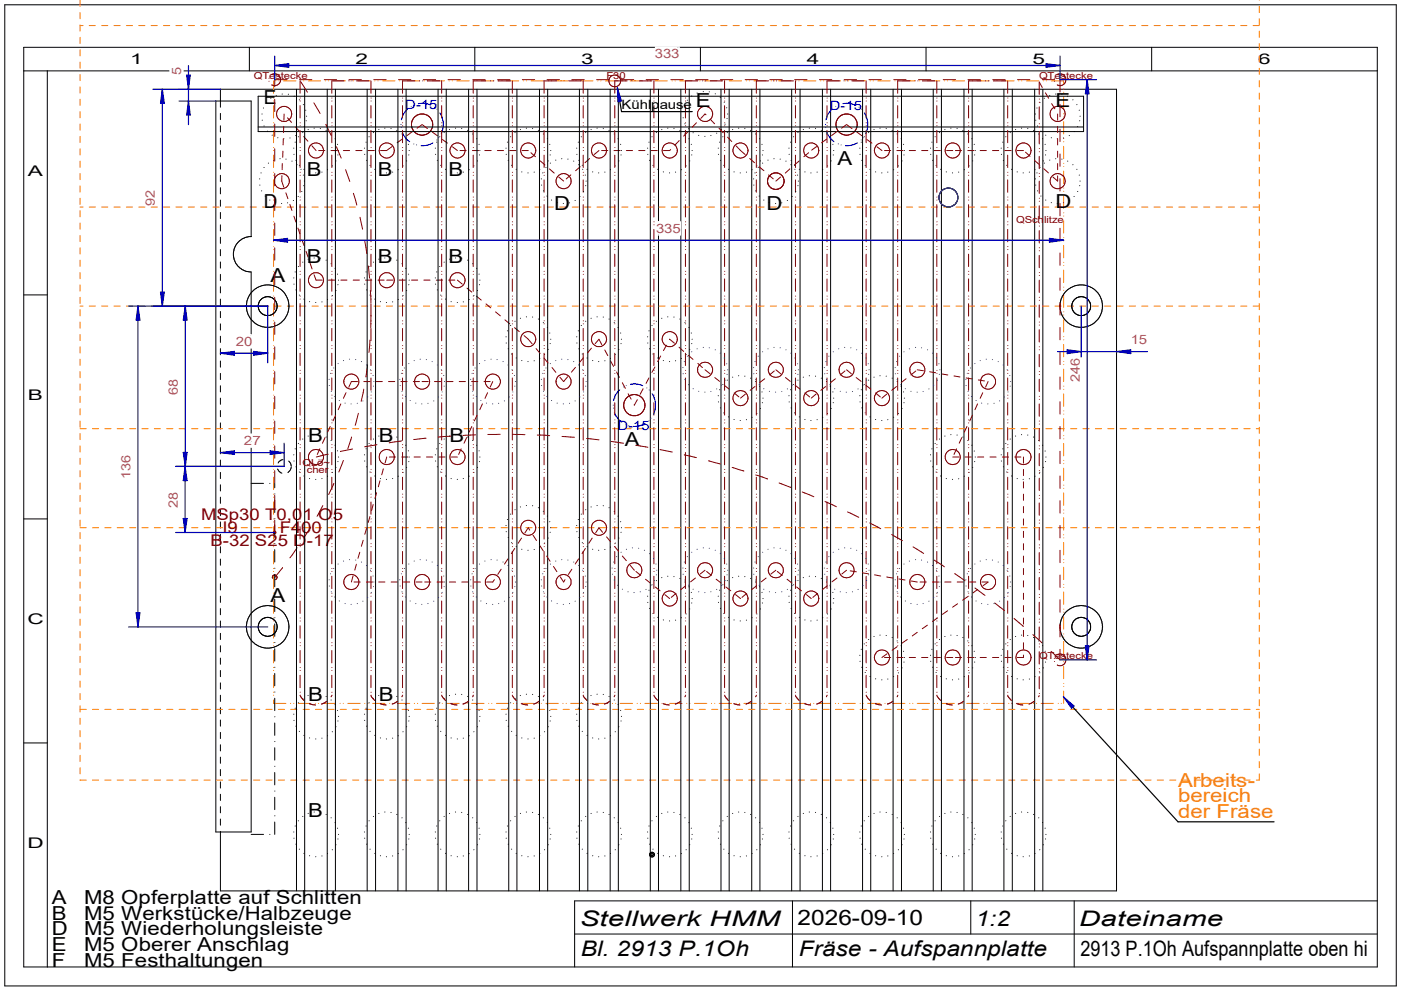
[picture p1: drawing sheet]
<svg xmlns="http://www.w3.org/2000/svg" width="297mm" height="210mm" viewBox="0 0 297 210" stroke-linecap="round" stroke-linejoin="round" font-family="sans-serif">
<defs><g id="words">
<g font-size="4.5">
<text x="122.9" y="196.3">Stellwerk HMM</text>
<text x="169.1" y="196.1">2026-09-10</text>
<text x="206.9" y="196.3">1:2</text>
<text x="228.8" y="196.3">Dateiname</text>
<text x="123.1" y="202.8">Bl. 2913 P.1Oh</text>
<text x="169.4" y="202.8">Fräse - Aufspannplatte</text>
<text x="229.1" y="202.8">2913 P.1Oh Aufspannplatte oben hi</text>
</g>
<g font-size="4.1">
<text x="56" y="22.1">E</text>
<text x="147.5" y="22.7">E</text>
<text x="223.8" y="22.7">E</text>
<text x="177.5" y="34.9">A</text>
<text x="65.1" y="37.3">B</text>
<text x="80.1" y="37.3">B</text>
<text x="95.1" y="37.3">B</text>
<text x="55.9" y="44">D</text>
<text x="117.5" y="44.6">D</text>
<text x="162.5" y="44.6">D</text>
<text x="223.8" y="44.2">D</text>
<text x="57.3" y="59.7">A</text>
<text x="65.1" y="55.7">B</text>
<text x="80.1" y="55.7">B</text>
<text x="95.1" y="55.7">B</text>
<text x="65.3" y="93.7">B</text>
<text x="80.3" y="93.7">B</text>
<text x="95.3" y="93.7">B</text>
<text x="132.5" y="94.6">A</text>
<text x="57.3" y="127.7">A</text>
<text x="65.3" y="148.7">B</text>
<text x="80.3" y="148.7">B</text>
<text x="65.3" y="173.2">B</text>
<text x="11" y="191.7">A</text>
<text x="17.8" y="191.7">M8 Opferplatte auf Schlitten</text>
<text x="11" y="195">B</text>
<text x="17.8" y="195">M5 Werkstücke/Halbzeuge</text>
<text x="11" y="198.3">D</text>
<text x="11" y="201.6">E</text>
<text x="17.8" y="198.3">M5 Wiederholungsleiste</text>
<text x="17.8" y="201.6">M5 Oberer Anschlag</text>
<text x="11" y="204.9">F</text>
<text x="17.8" y="204.9">M5 Festhaltungen</text>
</g>
<g font-size="4.1" fill="#ff8000">
<text x="249.8" y="166.8">Arbeits-</text>
<text x="249.8" y="170.1">bereich</text>
<text x="249.8" y="173.4">der Fräse</text>
</g>
<g font-size="3.4" fill="#800000">
<text x="42.6" y="110.3">MSp30 T0,01 O5</text>
<text x="47.2" y="113">I9</text>
<text x="59.3" y="113">F400</text>
<text x="44.6" y="115.8">B-32 S25 D-17</text>
</g>
<g font-size="3.1">
<text x="27.6" y="13.6">1</text>
<text x="75.4" y="13.6">2</text>
<text x="123.2" y="13.6">3</text>
<text x="171.1" y="13.6">4</text>
<text x="218.9" y="13.6">5</text>
<text x="266.7" y="13.6">6</text>
<text x="5.9" y="37.3">A</text>
<text x="5.9" y="84.8">B</text>
<text x="5.8" y="132.3">C</text>
<text x="5.8" y="179.8">D</text>
</g>
<g font-size="2.7" fill="#b400b4">
<text x="38.4" y="15.9" transform="rotate(-90 38.4 15.9)">5</text>
<text x="138.9" y="12.3">333</text>
<text x="32.8" y="43.7" transform="rotate(-90 32.8 43.7)">92</text>
<text x="139.1" y="49.4">335</text>
<text x="50" y="73.3">20</text>
<text x="239.7" y="73">15</text>
<text x="37.7" y="83.7" transform="rotate(-90 37.7 83.7)">68</text>
<text x="228.9" y="81.1" transform="rotate(-90 228.9 81.1)">246</text>
<text x="51.7" y="94.4">2</text>
<text x="53.5" y="94.4">7</text>
<text x="27.7" y="101.6" transform="rotate(-90 27.7 101.6)">136</text>
<text x="37.7" y="107.7" transform="rotate(-90 37.7 107.7)">28</text>
</g>
<g font-size="2.7" fill="#00f">
<text x="85.9" y="23.2">D-15</text>
<text x="175.9" y="23.3">D-15</text>
<text x="130.9" y="91.1">D-15</text>
</g>
<text font-size="2.7" x="131.8" y="23.1">Kühlpause</text>
<g font-size="2" fill="#800000">
<text x="53.8" y="16.7">QTestecke</text>
<text x="128.6" y="16.7">F30</text>
<text x="220.3" y="16.7">QTestecke</text>
<text x="215.4" y="47.3">QSchlitze</text>
<text x="64.1" y="98.7">QLö~</text>
<text x="65.1" y="100.4">cher</text>
<text x="220.3" y="139.7">QTestecke</text>
</g>
</g></defs>
<g fill="none" stroke="#000" stroke-width=".21">
<path d="M1 1h295v208h-295zM5 10h287v195h-287zM5 15h287M10 15v190M52.9 10v5M59.8 19.9h.1M61.1 20h.1M62.9 18.9v170M64.6 18.9v170M69.4 18.9v170M71.1 18.9v170M77.8 18.9v170"/>
<path d="M79.6 18.9v170M84.4 18.9v170M86.1 18.9v170M92.9 18.9v170M94.6 18.9v170M99.4 18.9v170M100.7 10v5M101.1 18.9v170M107.9 18.9v170M109.6 18.9v170M114.4 18.9v170M116.1 18.9v170"/>
<path d="M122.8 18.9v170M124.6 18.9v170M129.4 18.9v170M131.1 18.9v170M137.9 18.9v170M139.6 18.9v170M144.4 18.9v170M146.1 18.9v170M147.8 19.7h.1M148.5 10v5M149.1 19.4h.1M150.4 19.5h.1"/>
<path d="M151.6 19.9h.1M152.9 18.9v170M154.6 18.9v170M159.4 18.9v170M161.1 18.9v170M167.8 18.9v170M169.6 18.9v170M174.4 18.9v170M176.1 18.9v170M182.9 18.9v170M184.6 18.9v170M189.4 18.9v170"/>
<path d="M191.1 18.9v170M196.3 10v5M197.9 18.9v170M199.6 18.9v170M204.4 18.9v170M206.1 18.9v170M212.8 18.9v170M214.6 18.9v170M219.4 18.9v170M221.1 18.9v170M223.8 19.9h.1M225.1 20h.1"/>
<path d="M244.2 10v5M45.8 21.4h7.5v28.8h-.9l-.8 .3a3.7 3.7 0 0 0-1.8 2l-.3 1.7a3.9 3.9 0 0 0 2.7 3.3l1.1 .2v118.7h-7.5zM46.7 22.7v-3.8h190v170h-190v-12.6M46.7 24v1.4M46.7 26.7v1.3M46.7 29.3v1.3M46.7 31.9v1.3M46.7 34.5v1.4M46.7 37.2v1.3M46.7 39.8v1.3M54.7 20.4h175v7.5h-175zM54.7 26.9h175"/>
<path d="M55 37.9h.1M55.1 39.2h.1M55.3 36.7h.1M55.5 24.2h.1M55.6 25.5h.1M55.8 22.9h.1M56 26.7h.1M56 35.5h.1M56.5 21.8h.1M56.7 27.8h.1M56.9 34.6h.1M57.4 20.8h.1"/>
<path d="M57.7 28.7h.1M58 34h.1M58.5 20.2h.1M58.9 29.2h.1M59.3 33.7h.1M60.2 29.4h.1M60.6 33.7h.1M61.5 29.3h.1M61.9 34.2h.1M62.3 31.4h.1M62.3 32.7h.1M62.6 30.1h.1"/>
<path d="M62.7 28.7h.1M62.7 34h.1M62.9 34.9h.1M63.2 29h.1M63.5 35.1h.1M63.5 21.2h.1M63.8 35.9h.1M64.2 28.1h.1M64.3 22.2h.1M64.3 37.1h.1M64.4 39.4h.1M64.4 35.9h.1"/>
<path d="M64.5 26.8h.1M64.5 38.4h.1M64.8 23.4h.1M64.9 25.6h.1M65 24.6h.1M65.3 27.5h.1M65.6 36.4h.1M66.6 27.2h.1M66.9 36.7h.1M67.9 27.3h.1M68.2 36.5h.1M69.1 27.6h.1"/>
<path d="M69.4 36h.1M70.2 28.4h.1M70.4 35.2h.1M71 29.4h.1M71.2 34.1h.1M71.5 30.6h.1M71.6 32.9h.1M71.8 31.9h.1M77.3 31.4h.1M77.3 32.7h.1M77.6 30.1h.1M77.7 34h.1"/>
<path d="M78.2 29h.1M78.4 35.1h.1M79.2 28.1h.1M79.5 35.9h.1M80.3 27.5h.1M80.6 36.4h.1M81.6 27.2h.1M81.9 36.7h.1M82.9 27.3h.1M83.2 36.5h.1M84.1 27.6h.1M84.4 36h.1"/>
<path d="M85.2 28.4h.1M85.4 35.2h.1M86 29.4h.1M86.2 34.1h.1M86.6 30.6h.1M86.7 32.9h.1M86.7 31.9h.1M92.3 31.4h.1M92.3 32.7h.1M92.6 30.1h.1M92.7 34h.1M93.2 29h.1"/>
<path d="M93.4 35.1h.1M94.1 28.1h.1M94.4 35.9h.1M95.3 27.5h.1M95.6 36.4h.1M96.6 27.2h.1M96.9 36.7h.1M97.9 27.3h.1M98.2 36.5h.1M99.1 27.6h.1M99.4 36h.1M100.2 28.4h.1"/>
<path d="M100.5 35.2h.1M101 29.4h.1M101.2 34.1h.1M101.6 30.6h.1M101.6 32.9h.1M101.7 31.9h.1M107.3 31.4h.1M107.3 32.7h.1M107.6 30.1h.1M107.7 34h.1M108.2 29h.1M108.5 35.1h.1"/>
<path d="M109.2 28.1h.1M109.4 35.9h.1M110.3 27.5h.1M110.6 36.4h.1M111.6 27.2h.1M111.9 36.7h.1M112.9 27.3h.1M113.2 36.5h.1M114.1 27.6h.1M114.4 36h.1M114.8 37.9h.1M114.8 39.2h.1"/>
<path d="M115.1 36.7h.1M115.2 28.4h.1M115.4 35.2h.1M115.7 35.5h.1M116 29.4h.1M116.2 34.1h.1M116.5 30.6h.1M116.6 32.9h.1M116.7 34.6h.1M116.8 31.9h.1M117.8 34h.1M119.1 33.7h.1"/>
<path d="M120.4 33.7h.1M121.6 34.2h.1M122.3 31.4h.1M122.3 32.7h.1M122.6 30.1h.1M122.7 34.9h.1M122.7 34h.1M123.2 29h.1M123.4 35.1h.1M123.5 35.9h.1M124.1 37.1h.1M124.2 28.1h.1"/>
<path d="M124.2 39.4h.1M124.2 38.4h.1M124.5 35.9h.1M125.3 27.5h.1M125.6 36.4h.1M126.6 27.2h.1M126.9 36.7h.1M127.9 27.3h.1M128.2 36.5h.1M129.1 27.6h.1M129.4 36h.1M130.2 28.4h.1"/>
<path d="M130.4 35.2h.1M131 29.4h.1M131.2 34.1h.1M131.6 30.6h.1M131.7 32.9h.1M131.7 31.9h.1M137.3 31.4h.1M137.3 32.7h.1M137.6 30.1h.1M137.7 34h.1M138.2 29h.1M138.4 35.1h.1"/>
<path d="M139.1 28.1h.1M139.4 35.9h.1M140.3 27.5h.1M140.6 36.4h.1M141.6 27.2h.1M141.9 36.7h.1M142.9 27.3h.1M143.2 36.5h.1M144.1 27.6h.1M144.4 36h.1M144.8 23.7h.1M144.8 25h.1"/>
<path d="M145.1 22.4h.1M145.2 28.4h.1M145.2 26.2h.1M145.5 35.2h.1M145.7 21.3h.1M146 27.3h.1M146 29.4h.1M146.2 34.1h.1M146.6 30.6h.1M146.6 32.9h.1M146.6 20.4h.1M146.7 31.9h.1"/>
<path d="M146.9 28.2h.1M148.1 28.7h.1M149.4 28.9h.1M150.7 28.7h.1M151.9 28.2h.1M152.3 31.4h.1M152.3 32.7h.1M152.6 30.1h.1M152.7 20.7h.1M152.7 34h.1M152.9 27.4h.1M153.2 29h.1"/>
<path d="M153.5 35.1h.1M153.5 21.7h.1M153.7 26.3h.1M154 22.9h.1M154.1 25.1h.1M154.2 28.1h.1M154.3 24.2h.1M154.4 35.9h.1M155.3 27.5h.1M155.6 36.4h.1M156.6 27.2h.1M156.9 36.7h.1"/>
<path d="M157.9 27.3h.1M158.2 36.5h.1M159.1 27.6h.1M159.4 36h.1M159.8 37.9h.1M159.8 39.2h.1M160.1 36.7h.1M160.2 28.4h.1M160.4 35.2h.1M160.7 35.5h.1M161 29.4h.1M161.2 34.1h.1"/>
<path d="M161.5 30.6h.1M161.6 32.9h.1M161.7 34.6h.1M161.8 31.9h.1M162.8 34h.1M164.1 33.7h.1M165.4 33.7h.1M166.6 34.2h.1M167.3 31.4h.1M167.3 32.7h.1M167.6 30.1h.1M167.7 34.9h.1"/>
<path d="M167.7 34h.1M168.2 29h.1M168.4 35.1h.1M168.5 35.9h.1M169.1 37.1h.1M169.2 28.1h.1M169.2 39.4h.1M169.2 38.4h.1M169.5 35.9h.1M170.3 27.5h.1M170.6 36.4h.1M171.6 27.2h.1"/>
<path d="M171.9 36.7h.1M172.9 27.3h.1M173.2 36.5h.1M174.1 27.6h.1M174.4 36h.1M175.2 28.4h.1M175.4 35.2h.1M176 29.4h.1M176.2 34.1h.1M176.6 30.6h.1M176.7 32.9h.1M176.7 31.9h.1"/>
<path d="M182.3 31.4h.1M182.3 32.7h.1M182.6 30.1h.1M182.7 34h.1M183.2 29h.1M183.4 35.1h.1M184.1 28.1h.1M184.4 35.9h.1M185.3 27.5h.1M185.6 36.4h.1M186.6 27.2h.1M186.9 36.7h.1"/>
<path d="M187.9 27.3h.1M188.2 36.5h.1M189.1 27.6h.1M189.4 36h.1M190.2 28.4h.1M190.5 35.2h.1M191 29.4h.1M191.2 34.1h.1M191.6 30.6h.1M191.6 32.9h.1M191.7 31.9h.1M197.3 31.4h.1"/>
<path d="M197.3 32.7h.1M197.6 30.1h.1M197.7 34h.1M198.2 29h.1M198.5 35.1h.1M199.2 28.1h.1M199.4 35.9h.1M200.3 27.5h.1M200.5 40h.1M200.6 36.4h.1M201.6 27.2h.1M201.9 36.7h.1"/>
<path d="M202.9 27.3h.1M203.2 36.5h.1M204.1 27.6h.1M204.4 36h.1M205.2 28.4h.1M205.4 35.2h.1M206 29.4h.1M206.2 34.1h.1M206.5 30.6h.1M206.6 32.9h.1M206.8 31.9h.1M212.3 31.4h.1"/>
<path d="M212.3 32.7h.1M212.6 30.1h.1M212.7 34h.1M213.2 29h.1M213.4 35.1h.1M214.2 28.1h.1M214.5 35.9h.1M215.3 27.5h.1M215.6 36.4h.1M216.6 27.2h.1M216.9 36.7h.1M217.9 27.3h.1"/>
<path d="M218.2 36.5h.1M219.1 27.6h.1M219.4 36h.1M219.5 24.2h.1M219.5 37.9h.1M219.6 25.5h.1M219.6 39.2h.1M219.8 36.7h.1M219.8 22.9h.1M220 26.7h.1M220.2 28.4h.1M220.4 35.2h.1"/>
<path d="M220.5 21.8h.1M220.5 35.5h.1M220.7 27.8h.1M221 29.4h.1M221.2 34.1h.1M221.4 20.8h.1M221.4 34.6h.1M221.6 30.6h.1M221.7 32.9h.1M221.7 28.7h.1M221.7 31.9h.1M222.5 34h.1"/>
<path d="M222.5 20.2h.1M222.9 29.2h.1M223.8 33.7h.1M224.2 29.4h.1M225.1 33.7h.1M225.5 29.3h.1M226.4 34.2h.1M226.7 28.7h.1M227.5 21.2h.1M227.5 34.9h.1M228.3 35.9h.1M228.3 22.2h.1"/>
<path d="M228.5 26.8h.1M228.8 23.4h.1M228.8 37.1h.1M228.9 25.6h.1M228.9 39.4h.1M229 24.6h.1M229 38.4h.1M46.7 42.4v1.3M46.7 45v1.4M46.7 47.7v1.3M46.7 50.3v1.3M46.7 52.9v1.3"/>
<path d="M46.7 55.5v1.4M46.7 58.2v1.3M55.5 40.5h.1M56.2 41.6h.1M57.2 42.4h.1M58.4 43h.1M59.7 43.1h.1M61 43h.1M62.2 42.5h.1M62.3 58.9h.1M62.6 57.7h.1M63.2 41.7h.1"/>
<path d="M63.2 56.5h.1M64 40.6h.1M64.2 55.6h.1M65.3 54.9h.1M66.6 54.7h.1M67.9 54.7h.1M69.1 55.2h.1M70.2 55.9h.1M71 56.9h.1M71.5 58.1h.1M71.8 59.4h.1M77.3 58.9h.1"/>
<path d="M77.6 57.7h.1M78.2 56.5h.1M79.2 55.6h.1M80.3 54.9h.1M81.6 54.7h.1M82.9 54.7h.1M84.1 55.2h.1M85.2 55.9h.1M86 56.9h.1M86.6 58.1h.1M86.7 59.4h.1M92.3 58.9h.1"/>
<path d="M92.6 57.7h.1M93.2 56.5h.1M94.1 55.6h.1M95.3 54.9h.1M96.6 54.7h.1M97.9 54.7h.1M99.1 55.2h.1M100.2 55.9h.1M101 56.9h.1M101.6 58.1h.1M101.7 59.4h.1M115.2 40.5h.1"/>
<path d="M115.9 41.6h.1M116.9 42.4h.1M118.1 43h.1M119.4 43.1h.1M120.7 43h.1M121.9 42.5h.1M122.9 41.7h.1M123.7 40.6h.1M160.2 40.5h.1M160.9 41.6h.1M161.9 42.4h.1M163.1 43h.1"/>
<path d="M164.4 43.1h.1M165.7 43h.1M166.9 42.5h.1M167.9 41.7h.1M168.7 40.6h.1M199.2 41.3h.1M199.2 42.6h.1M202.6 43.2h.1M203.1 41.9h.1M220 40.5h.1M220.7 41.6h.1M221.7 42.4h.1"/>
<path d="M222.9 43h.1M224.2 43.1h.1M225.5 43h.1M226.7 42.5h.1M227.7 41.7h.1M228.5 40.6h.1M5 62.5h5M46.7 60.8v1.3M46.7 63.4v1.3M46.7 66v1.4M46.7 68.7v1.3M46.7 71.3v1.3"/>
<path d="M46.7 73.9v1.3M46.7 76.5v1.4M46.7 79.2v1.3M54.8 64.8h-.1M54.9 64.1l-.1 1a1.86 1.86 0 0 0 1.2 1.7M55 64l.5-.7 .8-.4h.9l.8 .4 .6 .8 .2 .6-.1 .8-.5 .8M55 64l-.1 .1M56 66.8h.1M57.5 63.1h.1M58.1 66.4l-1 .5-1.1-.1M58.2 66.3l-.1 .1M58.8 64.9h.1"/>
<path d="M61.3 64.9h.1M62.3 60.2h.1M62.7 61.5h.1M63.5 62.6h.1M64.4 63.4h.1M65.6 64h.1M66.9 64.1h.1M68.2 64h.1M69.4 63.5h.1M70.4 62.7h.1M71.2 61.6h.1M71.6 60.4h.1"/>
<path d="M77.3 60.2h.1M77.7 61.5h.1M78.4 62.6h.1M79.5 63.4h.1M80.6 64h.1M81.9 64.1h.1M83.2 64h.1M84.4 63.5h.1M85.4 62.7h.1M86.2 61.6h.1M86.7 60.4h.1M92.3 60.2h.1"/>
<path d="M92.7 61.5h.1M93.4 62.6h.1M94.4 63.4h.1M95.6 64h.1M96.9 64.1h.1M98.2 64h.1M99.4 63.5h.1M100.5 62.7h.1M101.2 61.6h.1M101.6 60.4h.1M107.3 71.4h.1M107.3 72.7h.1"/>
<path d="M107.6 70.1h.1M107.7 74h.1M108.2 69h.1M108.5 75.1h.1M109.2 68.1h.1M109.4 75.9h.1M110.3 67.5h.1M110.6 76.5h.1M111.6 67.2h.1M111.9 76.7h.1M112.9 67.2h.1M113.2 76.5h.1"/>
<path d="M114.1 67.6h.1M114.4 76h.1M115.2 68.4h.1M115.4 75.2h.1M116 69.4h.1M116.2 74.1h.1M116.5 70.6h.1M116.6 72.9h.1M116.8 71.9h.1M122.3 71.4h.1M122.3 72.7h.1M122.6 70.1h.1"/>
<path d="M122.7 74h.1M123.2 69h.1M123.4 75.1h.1M124.2 68.1h.1M124.5 75.9h.1M125.3 67.5h.1M125.6 76.5h.1M126.6 67.2h.1M126.9 76.7h.1M127.9 67.2h.1M128.2 76.5h.1M129.1 67.6h.1"/>
<path d="M129.4 76h.1M130.2 68.4h.1M130.4 75.2h.1M131 69.4h.1M131.2 74.1h.1M131.6 70.6h.1M131.7 72.9h.1M131.7 71.9h.1M137.3 71.4h.1M137.3 72.7h.1M137.6 70.1h.1M137.7 74h.1"/>
<path d="M138.2 69h.1M138.4 75.1h.1M139.1 68.1h.1M139.4 75.9h.1M140.3 67.5h.1M140.6 76.5h.1M141.6 67.2h.1M141.9 76.7h.1M142.9 67.2h.1M143.2 76.5h.1M144.1 67.6h.1M144.4 76h.1"/>
<path d="M145.2 68.4h.1M145.5 75.2h.1M146 69.4h.1M146.2 74.1h.1M146.6 70.6h.1M146.6 72.9h.1M146.7 71.9h.1M155.3 80h.1M156.6 79.7h.1M157.9 79.8h.1M170.3 80h.1M171.6 79.7h.1"/>
<path d="M172.9 79.8h.1M185.3 80h.1M186.6 79.7h.1M187.9 79.8h.1M228.2 66.6h.1M228.3 63.2h-.1M228.6 63l-.3 .2M228.6 63h.1M228.7 63l.8-.1 .7 .3a1.96 1.96 0 0 1 1 1.3l-.1 1.1-.4 .7-.7 .5h-1.2a2.07 2.07 0 0 1-1.6-1.6l.2-1.1 .8-.9M231.1 64.3h.1M231.2 64.9h.1M233.8 64.9h.1"/>
<path d="M46.7 81.8v1.3M46.7 84.4v1.3M46.7 87v1.3M46.7 89.7v1.3M46.7 92.3v1.3M46.7 94.9v1.3M46.7 97.5v1.3M58.8 99.4l.4 .5 .6 .4M60 97.5l-.8 .3-.2 .4M61.2 97.7l.4 .5 .2 .7M61.8 99.1l-.3 .7-.5 .4M62.3 96.4h.1"/>
<path d="M62.3 97.7h.1M62.6 95.2h.1M62.7 99h.1M63.2 94h.1M64.2 93.1h.1M65.3 92.5h.1M66.6 92.2h.1M67.9 92.2h.1M69.1 92.7h.1M70.2 93.4h.1M71 94.4h.1M71.2 99.1h.1"/>
<path d="M71.5 95.6h.1M71.6 97.9h.1M71.8 96.9h.1M77.3 96.4h.1M77.3 97.7h.1M77.6 95.2h.1M77.7 99h.1M78.2 94h.1M79.2 93.1h.1M80.3 92.5h.1M81.6 92.2h.1M82.9 92.2h.1"/>
<path d="M84.1 92.7h.1M85.2 93.4h.1M86 94.4h.1M86.2 99.1h.1M86.6 95.6h.1M86.7 97.9h.1M86.7 96.9h.1M92.3 96.4h.1M92.3 97.7h.1M92.6 95.2h.1M92.7 99h.1M93.2 94h.1"/>
<path d="M94.1 93.1h.1M95.3 92.5h.1M96.6 92.2h.1M97.9 92.2h.1M99.1 92.7h.1M100.2 93.4h.1M101 94.4h.1M101.2 99.1h.1M101.6 95.6h.1M101.6 97.9h.1M101.7 96.9h.1M152.3 83.9h.1"/>
<path d="M152.3 85.2h.1M152.6 82.6h.1M152.7 86.5h.1M153.2 81.5h.1M153.5 87.5h.1M154.2 80.6h.1M154.4 88.4h.1M155.6 88.9h.1M156.9 89.2h.1M158.2 89h.1M159.1 80.2h.1M159.4 88.5h.1"/>
<path d="M160.2 80.9h.1M160.4 87.7h.1M161 81.9h.1M161.2 86.6h.1M161.5 83.1h.1M161.6 85.4h.1M161.8 84.4h.1M167.3 83.9h.1M167.3 85.2h.1M167.6 82.6h.1M167.7 86.5h.1M168.2 81.5h.1"/>
<path d="M168.4 87.5h.1M169.2 80.6h.1M169.5 88.4h.1M170.6 88.9h.1M171.9 89.2h.1M173.2 89h.1M174.1 80.2h.1M174.4 88.5h.1M175.2 80.9h.1M175.4 87.7h.1M176 81.9h.1M176.2 86.6h.1"/>
<path d="M176.6 83.1h.1M176.7 85.4h.1M176.7 84.4h.1M182.3 83.9h.1M182.3 85.2h.1M182.6 82.6h.1M182.7 86.5h.1M183.2 81.5h.1M183.4 87.5h.1M184.1 80.6h.1M184.4 88.4h.1M185.6 88.9h.1"/>
<path d="M186.9 89.2h.1M188.2 89h.1M189.1 80.2h.1M189.4 88.5h.1M190.2 80.9h.1M190.5 87.7h.1M191 81.9h.1M191.2 86.6h.1M191.6 83.1h.1M191.6 85.4h.1M191.7 84.4h.1M197.3 96.4h.1"/>
<path d="M197.3 97.7h.1M197.6 95.2h.1M197.7 99h.1M198.2 94h.1M199.2 93.1h.1M200.3 92.5h.1M201.6 92.2h.1M202.9 92.2h.1M204.1 92.7h.1M205.2 93.4h.1M206 94.4h.1M206.2 99.1h.1"/>
<path d="M206.5 95.6h.1M206.6 97.9h.1M206.8 96.9h.1M212.3 96.4h.1M212.3 97.7h.1M212.6 95.2h.1M212.7 99h.1M213.2 94h.1M214.2 93.1h.1M215.3 92.5h.1M216.6 92.2h.1M217.9 92.2h.1"/>
<path d="M219.1 92.7h.1M220.2 93.4h.1M221 94.4h.1M221.2 99.1h.1M221.6 95.6h.1M221.7 97.9h.1M221.7 96.9h.1M5 110h5M46.7 100.2v1.3M46.7 102.8v1.3M46.7 105.4v1.3M46.7 108v1.3"/>
<path d="M46.7 110.7v1.3M46.7 113.3v1.3M46.7 115.9v1.3M46.7 118.5v1.3M53.3 102.5h2.6M57.2 102.5h.1M58.2 102.5v.9M58.2 106v2.7M58.2 111.3v2.6M58.2 116.5v2.7M58.2 115.2h.1M58.2 110h.1"/>
<path d="M58.2 104.7h.1M63.5 100.1h.1M64.4 100.9h.1M65.6 101.5h.1M66.9 101.6h.1M68.2 101.5h.1M69.4 101h.1M70.4 100.2h.1M78.4 100.1h.1M79.5 100.9h.1M80.6 101.5h.1M81.9 101.6h.1"/>
<path d="M83.2 101.5h.1M84.4 101h.1M85.4 100.2h.1M93.4 100.1h.1M94.4 100.9h.1M95.6 101.5h.1M96.9 101.6h.1M98.2 101.5h.1M99.4 101h.1M100.5 100.2h.1M107.3 111.4h.1M107.3 112.7h.1"/>
<path d="M107.6 110.2h.1M107.7 114h.1M108.2 109h.1M108.5 115.1h.1M109.2 108.1h.1M109.4 115.9h.1M110.3 107.5h.1M110.6 116.5h.1M111.6 107.2h.1M111.9 116.7h.1M112.9 107.2h.1M113.2 116.5h.1"/>
<path d="M114.1 107.7h.1M114.4 116h.1M115.2 108.4h.1M115.4 115.1h.1M116 109.4h.1M116.2 114.1h.1M116.5 110.6h.1M116.6 112.9h.1M116.8 111.9h.1M122.3 111.4h.1M122.3 112.7h.1M122.6 110.2h.1"/>
<path d="M122.7 114h.1M123.2 109h.1M123.4 115.1h.1M124.2 108.1h.1M124.5 115.9h.1M125.3 107.5h.1M125.6 116.5h.1M126.6 107.2h.1M126.9 116.7h.1M127.9 107.2h.1M128.2 116.5h.1M129.1 107.7h.1"/>
<path d="M129.4 116h.1M130.2 108.4h.1M130.4 115.1h.1M131 109.4h.1M131.2 114.1h.1M131.6 110.6h.1M131.7 112.9h.1M131.7 111.9h.1M198.5 100.1h.1M199.4 100.9h.1M200.6 101.5h.1M201.9 101.6h.1"/>
<path d="M203.2 101.5h.1M204.4 101h.1M205.4 100.2h.1M213.4 100.1h.1M214.5 100.9h.1M215.6 101.5h.1M216.9 101.6h.1M218.2 101.5h.1M219.4 101h.1M220.4 100.2h.1M46.7 121.2v1.3M46.7 123.8v1.3"/>
<path d="M46.7 126.4v1.3M46.7 129v1.3M46.7 131.7v1.3M46.7 134.3v1.3M46.7 136.9v1.3M46.7 139.5v1.3M54.8 133.4h.1M55.8 134.7h.1M58.2 131h.1M58.2 121.8v2.6M58.2 127v2.7M58.2 132.3v2.6"/>
<path d="M58.2 137.5v2.7M58.2 136.2h.1M58.2 125.7h.1M58.2 120.5h.1M58.8 132.9h.1M61.3 132.9h.1M137.3 126.4h.1M137.3 127.7h.1M137.6 125.1h.1M137.7 129h.1M138.2 124h.1M138.4 130h.1"/>
<path d="M139.1 123.1h.1M139.4 130.9h.1M140.3 122.5h.1M140.6 131.4h.1M141.6 122.2h.1M141.9 131.7h.1M142.9 122.3h.1M143.2 131.5h.1M144.1 122.6h.1M144.4 131h.1M145.2 123.4h.1M145.5 130.2h.1"/>
<path d="M146 124.4h.1M146.2 129.1h.1M146.6 125.6h.1M146.6 127.8h.1M146.7 126.9h.1M152.3 126.4h.1M152.3 127.7h.1M152.6 125.1h.1M152.7 129h.1M153.2 124h.1M153.5 130h.1M154.2 123.1h.1"/>
<path d="M154.4 130.9h.1M155.3 122.5h.1M155.6 131.4h.1M156.6 122.2h.1M156.9 131.7h.1M157.9 122.3h.1M158.2 131.5h.1M159.1 122.6h.1M159.4 131h.1M160.2 123.4h.1M160.4 130.2h.1M161 124.4h.1"/>
<path d="M161.2 129.1h.1M161.5 125.6h.1M161.6 127.8h.1M161.8 126.9h.1M167.3 126.4h.1M167.3 127.7h.1M167.6 125.1h.1M167.7 129h.1M168.2 124h.1M168.4 130h.1M169.2 123.1h.1M169.5 130.9h.1"/>
<path d="M170.3 122.5h.1M170.6 131.4h.1M171.6 122.2h.1M171.9 131.7h.1M172.9 122.3h.1M173.2 131.5h.1M174.1 122.6h.1M174.4 131h.1M175.2 123.4h.1M175.4 130.2h.1M176 124.4h.1M176.2 129.1h.1"/>
<path d="M176.6 125.6h.1M176.7 127.8h.1M176.7 126.9h.1M182.3 138.9h.1M182.6 137.7h.1M183.2 136.5h.1M184.1 135.6h.1M185.3 135h.1M186.6 134.7h.1M187.9 134.7h.1M189.1 135.2h.1M190.2 135.9h.1"/>
<path d="M191 136.9h.1M191.6 138.1h.1M191.7 139.4h.1M197.3 138.9h.1M197.6 137.7h.1M198.2 136.5h.1M199.2 135.6h.1M200.3 135h.1M201.6 134.7h.1M202.9 134.7h.1M204.1 135.2h.1M205.2 135.9h.1"/>
<path d="M206 136.9h.1M206.5 138.1h.1M206.8 139.4h.1M212.3 138.9h.1M212.6 137.7h.1M213.2 136.5h.1M214.2 135.6h.1M215.3 135h.1M216.6 134.7h.1M217.9 134.7h.1M219.1 135.2h.1M220.2 135.9h.1"/>
<path d="M221 136.9h.1M221.6 138.1h.1M221.7 139.4h.1M227.4 133.7h.1M227.6 134v.1M228 131.3l-.5 .6-.3 .8 .1 .7 .3 .6M228 131.3l1.1-.4 .9 .1 .7 .5 .4 .7 .1 1.1-.2 .6-.8 .8-.8 .2a2.09 2.09 0 0 1-1.8-.8M228 131.3h.1M231.2 133.4h.1M231.2 132.9h.1M233.8 132.9h.1M5 157.5h5"/>
<path d="M46.7 142.2v1.3M46.7 144.8v1.3M46.7 147.4v1.3M46.7 150v1.3M46.7 152.7v1.3M46.7 155.3v1.3M46.7 157.9v1.3M58.2 141.5h.1M58.2 142.8v2.6M58.2 148v2.7M58.2 153.3v2.6M58.2 158.5v2.7"/>
<path d="M58.2 157.2h.1M58.2 152h.1M58.2 146.7h.1M62.3 151.4h.1M62.3 152.7h.1M62.6 150.2h.1M62.7 154h.1M63.2 149h.1M63.5 155.1h.1M64.2 148.1h.1M64.4 155.9h.1M65.3 147.4v.1"/>
<path d="M65.6 156.5h.1M66.6 147.2h.1M66.9 156.7h.1M67.9 147.2h.1M68.2 156.5h.1M69.1 147.7h.1M69.4 156h.1M70.2 148.4h.1M70.4 155.2h.1M71 149.4h.1M71.2 154.1h.1M71.5 150.6h.1"/>
<path d="M71.6 152.9h.1M71.8 151.9h.1M77.3 151.4h.1M77.3 152.7h.1M77.6 150.2h.1M77.7 154h.1M78.2 149h.1M78.4 155.1h.1M79.2 148.1h.1M79.5 155.9h.1M80.3 147.4v.1M80.6 156.5h.1"/>
<path d="M81.6 147.2h.1M81.9 156.7h.1M82.9 147.2h.1M83.2 156.5h.1M84.1 147.7h.1M84.4 156h.1M85.2 148.4h.1M85.4 155.2h.1M86 149.4h.1M86.2 154.1h.1M86.6 150.6h.1M86.7 152.9h.1"/>
<path d="M86.7 151.9h.1M92.3 151.4h.1M92.3 152.7h.1M92.6 150.2h.1M92.7 154h.1M93.2 149h.1M93.4 155.1h.1M94.1 148.1h.1M94.4 155.9h.1M95.3 147.4v.1M95.6 156.5h.1M96.6 147.2h.1"/>
<path d="M96.9 156.7h.1M97.9 147.2h.1M98.2 156.5h.1M99.1 147.7h.1M99.4 156h.1M100.2 148.4h.1M100.5 155.2h.1M101 149.4h.1M101.2 154.1h.1M101.6 150.6h.1M101.6 152.9h.1M101.7 151.9h.1"/>
<path d="M107.3 151.4h.1M107.3 152.7h.1M107.6 150.2h.1M107.7 154h.1M108.2 149h.1M108.5 155.1h.1M109.2 148.1h.1M109.4 155.9h.1M110.3 147.4v.1M110.6 156.5h.1M111.6 147.2h.1M111.9 156.7h.1"/>
<path d="M112.9 147.2h.1M113.2 156.5h.1M114.1 147.7h.1M114.4 156h.1M115.2 148.4h.1M115.4 155.2h.1M116 149.4h.1M116.2 154.1h.1M116.5 150.6h.1M116.6 152.9h.1M116.8 151.9h.1M122.3 151.4h.1"/>
<path d="M122.3 152.7h.1M122.6 150.2h.1M122.7 154h.1M123.2 149h.1M123.4 155.1h.1M124.2 148.1h.1M124.5 155.9h.1M125.3 147.4v.1M125.6 156.5h.1M126.6 147.2h.1M126.9 156.7h.1M127.9 147.2h.1"/>
<path d="M128.2 156.5h.1M129.1 147.7h.1M129.4 156h.1M130.2 148.4h.1M130.4 155.2h.1M131 149.4h.1M131.2 154.1h.1M131.6 150.6h.1M131.7 152.9h.1M131.7 151.9h.1M182.3 140.2h.1M182.7 141.5h.1"/>
<path d="M183.4 142.6h.1M184.4 143.4h.1M185.6 143.9h.1M186.9 144.1h.1M188.2 144h.1M189.4 143.5h.1M190.5 142.7h.1M191.2 141.6h.1M191.6 140.4h.1M197.3 140.2h.1M197.7 141.5h.1M198.5 142.6h.1"/>
<path d="M199.4 143.4h.1M200.6 143.9h.1M201.9 144.1h.1M203.2 144h.1M204.4 143.5h.1M205.4 142.7h.1M206.2 141.6h.1M206.6 140.4h.1M212.3 140.2h.1M212.7 141.5h.1M213.4 142.6h.1M214.5 143.4h.1"/>
<path d="M215.6 143.9h.1M216.9 144.1h.1M218.2 144h.1M219.4 143.5h.1M220.4 142.7h.1M221.2 141.6h.1M221.7 140.4h.1M46.7 160.5v1.3M46.7 163.2v1.3M46.7 165.8v1.3M46.7 168.4v1.3M46.7 171v1.3"/>
<path d="M46.7 173.7v1.3M53.3 176.9h2.6M57.2 176.9h.1M58.2 163.8v2.6M58.2 169v2.7M58.2 174.3v2.6M58.2 173h.1M58.2 167.7h.1M58.2 162.5h.1M62.3 176.4h.1M62.3 177.7h.1M62.6 175.1h.1"/>
<path d="M62.7 179h.1M63.2 174h.1M64.2 173.1h.1M65.3 172.5h.1M66.6 172.2h.1M67.9 172.3h.1M69.1 172.7h.1M70.2 173.4h.1M71 174.4h.1M71.2 179.1h.1M71.5 175.6h.1M71.6 177.9h.1"/>
<path d="M71.8 176.9h.1M77.3 176.4h.1M77.3 177.7h.1M77.6 175.1h.1M77.7 179h.1M78.2 174h.1M79.2 173.1h.1M80.3 172.5h.1M81.6 172.2h.1M82.9 172.3h.1M84.1 172.7h.1M85.2 173.4h.1"/>
<path d="M86 174.4h.1M86.2 179.1h.1M86.6 175.6h.1M86.7 177.9h.1M86.7 176.9h.1M92.3 176.4h.1M92.3 177.7h.1M92.6 175.1h.1M92.7 179h.1M93.2 174h.1M94.1 173.1h.1M95.3 172.5h.1"/>
<path d="M96.6 172.2h.1M97.9 172.3h.1M99.1 172.7h.1M100.2 173.4h.1M101 174.4h.1M101.2 179.1h.1M101.6 175.6h.1M101.6 177.9h.1M101.7 176.9h.1M107.3 176.4h.1M107.3 177.7h.1M107.6 175.1h.1"/>
<path d="M107.7 179h.1M108.2 174h.1M109.2 173.1h.1M110.3 172.5h.1M111.6 172.2h.1M112.9 172.3h.1M114.1 172.7h.1M115.2 173.4h.1M116 174.4h.1M116.2 179.1h.1M116.5 175.6h.1M116.6 177.9h.1"/>
<path d="M116.8 176.9h.1M122.3 176.4h.1M122.3 177.7h.1M122.6 175.1h.1M122.7 179h.1M123.2 174h.1M124.2 173.1h.1M125.3 172.5h.1M126.6 172.2h.1M127.9 172.3h.1M129.1 172.7h.1M130.2 173.4h.1"/>
<path d="M131 174.4h.1M131.2 179.1h.1M131.6 175.6h.1M131.7 177.9h.1M131.7 176.9h.1M137.3 176.4h.1M137.3 177.7h.1M137.6 175.1h.1M137.7 179h.1M138.2 174h.1M139.1 173.1h.1M140.3 172.5h.1"/>
<path d="M141.6 172.2h.1M142.9 172.3h.1M144.1 172.7h.1M145.2 173.4h.1M146 174.4h.1M146.2 179.1h.1M146.6 175.6h.1M146.6 177.9h.1M146.7 176.9h.1M152.3 176.4h.1M152.3 177.7h.1M152.6 175.1h.1"/>
<path d="M152.7 179h.1M153.2 174h.1M154.2 173.1h.1M155.3 172.5h.1M156.6 172.2h.1M157.9 172.3h.1M159.1 172.7h.1M160.2 173.4h.1M161 174.4h.1M161.2 179.1h.1M161.5 175.6h.1M161.6 177.9h.1"/>
<path d="M161.8 176.9h.1M167.3 176.4h.1M167.3 177.7h.1M167.6 175.1h.1M167.7 179h.1M168.2 174h.1M169.2 173.1h.1M170.3 172.5h.1M171.6 172.2h.1M172.9 172.3h.1M174.1 172.7h.1M175.2 173.4h.1"/>
<path d="M176 174.4h.1M176.2 179.1h.1M176.6 175.6h.1M176.7 177.9h.1M176.7 176.9h.1M182.3 176.4h.1M182.3 177.7h.1M182.6 175.1h.1M182.7 179h.1M183.2 174h.1M184.1 173.1h.1M185.3 172.5h.1"/>
<path d="M186.6 172.2h.1M187.9 172.3h.1M189.1 172.7h.1M190.2 173.4h.1M191 174.4h.1M191.2 179.1h.1M191.6 175.6h.1M191.6 177.9h.1M191.7 176.9h.1M197.3 176.4h.1M197.3 177.7h.1M197.6 175.1h.1"/>
<path d="M197.7 179h.1M198.2 174h.1M199.2 173.1h.1M200.3 172.5h.1M201.6 172.2h.1M202.9 172.3h.1M204.1 172.7h.1M205.2 173.4h.1M206 174.4h.1M206.2 179.1h.1M206.5 175.6h.1M206.6 177.9h.1"/>
<path d="M206.8 176.9h.1M212.3 176.4h.1M212.3 177.7h.1M212.6 175.1h.1M212.7 179h.1M213.2 174h.1M214.2 173.1h.1M215.3 172.5h.1M216.6 172.2h.1M217.9 172.3h.1M219.1 172.7h.1M220.2 173.4h.1"/>
<path d="M221 174.4h.1M221.2 179.1h.1M221.6 175.6h.1M221.7 177.9h.1M221.7 176.9h.1M63.5 180h.1M64.4 180.9h.1M65.6 181.4h.1M66.9 181.7h.1M68.2 181.5h.1M69.4 181h.1M70.4 180.2h.1"/>
<path d="M78.4 180h.1M79.5 180.9h.1M80.6 181.4h.1M81.9 181.7h.1M83.2 181.5h.1M84.4 181h.1M85.4 180.2h.1M93.4 180h.1M94.4 180.9h.1M95.6 181.4h.1M96.9 181.7h.1M98.2 181.5h.1"/>
<path d="M99.4 181h.1M100.5 180.2h.1M108.5 180h.1M109.4 180.9h.1M110.6 181.4h.1M111.9 181.7h.1M113.2 181.5h.1M114.4 181h.1M115.4 180.2h.1M121.8 198h170.2M123.4 180h.1M124.5 180.9h.1"/>
<path d="M125.6 181.4h.1M126.9 181.7h.1M128.2 181.5h.1M129.4 181h.1M130.4 180.2h.1M138.4 180h.1M138.5 181.2h.1M138.7 181.2h.1M139.4 180.9h.1M140.6 181.4h.1M141.9 181.7h.1M143.2 181.5h.1"/>
<path d="M144.4 181h.1M145.5 180.2h.1M153.5 180h.1M154.4 180.9h.1M155.6 181.4h.1M156.9 181.7h.1M158.2 181.5h.1M159.4 181h.1M160.4 180.2h.1M168 191v14M168.4 180h.1M169.5 180.9h.1"/>
<path d="M170.6 181.4h.1M171.9 181.7h.1M173.2 181.5h.1M174.4 181h.1M175.4 180.2h.1M183.4 180h.1M184.4 180.9h.1M185.6 181.4h.1M186.9 181.7h.1M188.2 181.5h.1M189.4 181h.1M190.5 180.2h.1"/>
<path d="M198.5 180h.1M199.4 180.9h.1M200.6 181.4h.1M201.9 181.7h.1M203.2 181.5h.1M204.4 181h.1M205.4 180.2h.1M205.8 191v7M213.4 180h.1M214.5 180.9h.1M215.6 181.4h.1M216.9 181.7h.1"/>
<path d="M218.2 181.5h.1M219.4 181h.1M220.4 180.2h.1M227.7 191v14M292 191h-170.2v14"/>
<circle cx="201.1" cy="41.9" r="2"/>
<circle cx="56.8" cy="64.9" r="4.5"/>
<circle cx="229.3" cy="64.9" r="4.5"/>
<circle cx="56.7" cy="132.9" r="2"/>
<circle cx="56.8" cy="132.9" r="4.5"/>
<circle cx="229.3" cy="132.9" r="4.5"/>
<circle cx="138.2" cy="181.2" r=".52"/>
<circle cx="138.3" cy="181.2" r=".25"/>
</g>
<g fill="none" stroke="#ff8000" stroke-width=".21">
<path d="M17 0v1.4M17 2.7v1.3M17 5.3v1.3M17 7.9v1.3M17 10.5v1.4M17 13.2v1.3M17 15.8v1.3M17 18.4v1.3M17 5.4h.6M18.9 5.4h1.3M21.5 5.4h1.4M24.2 5.4h1.3"/>
<path d="M26.8 5.4h1.3M29.4 5.4h1.3M32 5.4h1.4M34.7 5.4h1.3M37.3 5.4h1.3M39.9 5.4h1.3M42.5 5.4h1.4M45.2 5.4h1.3M47.8 5.4h1.3M50.4 5.4h1.3M53 5.4h1.4M55.7 5.4h1.3"/>
<path d="M58 17.1v2.7M58.3 5.4h1.3M58.5 17.1h.1M59.1 17.1h.1M60.1 17.1h2.6M60.9 5.4h1.3M63.5 5.4h1.4M63.7 17.1h.1M64.4 17.1h.1M65.4 17.1h2.6M66.2 5.4h1.3M68.8 5.4h1.3"/>
<path d="M69 17.1h.1M69.6 17.1h.1M70.6 17.1h2.6M71.4 5.4h1.3M74 5.4h1.4M74.2 17.1h.1M74.9 17.1h.1M75.9 17.1h2.6M76.7 5.4h1.3M79.3 5.4h1.3M79.5 17.1h.1M80.1 17.1h.1"/>
<path d="M81.1 17.1h2.6M81.9 5.4h1.3M84.5 5.4h1.3M84.7 17.1h.1M85.4 17.1h.1M86.4 17.1h2.6M87.2 5.4h1.3M89.8 5.4h1.3M90 17.1h.1M90.6 17.1h.1M91.6 17.1h2.6M92.4 5.4h1.3"/>
<path d="M95 5.4h1.3M95.2 17.1h.1M95.9 17.1h.1M96.9 17.1h2.6M97.7 5.4h1.3M100.3 5.4h1.3M100.5 17.1h.1M101.1 17.1h.1M102.1 17.1h2.6M102.9 5.4h1.3M105.5 5.4h1.3M105.7 17.1h.1"/>
<path d="M106.4 17.1h.1M107.4 17.1h2.6M108.2 5.4h1.3M110.8 5.4h1.3M111 17.1h.1M111.6 17.1h.1M112.6 17.1h2.6M113.4 5.4h1.3M116 5.4h1.3M116.2 17.1h.1M116.9 17.1h.1M117.9 17.1h2.6"/>
<path d="M118.7 5.4h1.3M121.3 5.4h1.3M121.5 17.1h.1M122.1 17.1h.1M123.1 17.1h2.6M123.9 5.4h1.4M126.6 5.4h1.3M126.7 17.1h.1M127.4 17.1h.1M128.4 17.1h2.6M129.2 5.4h1.3M131.8 5.4h1.3"/>
<path d="M132 17.1h.1M132.6 17.1h.1M133.6 17.1h2.6M134.4 5.4h1.4M137.1 5.4h1.3M137.2 17.1h.1M137.9 17.1h.1M138.8 17.1h2.7M139.7 5.4h1.3M142.3 5.4h1.3M142.5 17.1h.1M143.1 17.1h.1"/>
<path d="M144.1 17.1h2.6M144.9 5.4h1.4M147.6 5.4h1.3M147.7 17.1h.1M148.4 17.1h.1M149.3 17.1h2.7M150.2 5.4h1.3M152.8 5.4h1.3M153 17.1h.1M153.6 17.1h.1M154.6 17.1h2.6M155.4 5.4h1.4"/>
<path d="M158.1 5.4h1.3M158.2 17.1h.1M158.9 17.1h.1M159.8 17.1h2.7M160.7 5.4h1.3M163.3 5.4h1.3M163.5 17.1h.1M164.1 17.1h.1M165.1 17.1h2.6M165.9 5.4h1.4M168.6 5.4h1.3M168.7 17.1h.1"/>
<path d="M169.4 17.1h.1M170.3 17.1h2.7M171.2 5.4h1.3M173.8 5.4h1.3M174 17.1h.1M174.6 17.1h.1M175.6 17.1h2.6M176.4 5.4h1.4M179.1 5.4h1.3M179.2 17.1h.1M179.9 17.1h.1M180.8 17.1h2.7"/>
<path d="M181.7 5.4h1.3M184.3 5.4h1.3M184.5 17.1h.1M185.1 17.1h.1M186.1 17.1h2.6M186.9 5.4h1.4M189.6 5.4h1.3M189.7 17.1h.1M190.4 17.1h.1M191.4 17.1h2.6M192.2 5.4h1.3M194.8 5.4h1.3"/>
<path d="M195 17.1h.1M195.6 17.1h.1M196.6 17.1h2.7M197.4 5.4h1.4M200.1 5.4h1.3M200.2 17.1h.1M200.9 17.1h.1M201.9 17.1h2.6M202.7 5.4h1.3M205.3 5.4h1.3M205.5 17.1h.1M206.1 17.1h.1"/>
<path d="M207.1 17.1h2.7M207.9 5.4h1.4M210.6 5.4h1.3M210.7 17.1h.1M211.4 17.1h.1M212.4 17.1h2.6M213.2 5.4h1.3M215.8 5.4h1.3M216 17.1h.1M216.6 17.1h.1M217.6 17.1h2.7M218.4 5.4h1.3"/>
<path d="M221.1 5.4h1.3M221.2 17.1h.1M221.9 17.1h.1M222.9 17.1h2.6v.8M223.7 5.4h1.3M225.5 19.6h.1M225.5 18.9h.1M226.3 5.4h1.3M228.9 5.4h1.3M231.6 5.4h1.3M234.2 5.4h1.3M236.8 5.4h1.3"/>
<path d="M239.4 5.4h1.3M242.1 5.4h1.3M244.7 5.4h1.3M247.3 5.4h1.3M249.9 5.4h1.3M252.6 5.4h1.3M255.2 5.4h1.3M257.8 5.4h1.3M260.4 5.4h1.3M263.1 5.4h1.3M265.7 5.4h1.3M267 0h.1"/>
<path d="M267 1.4v1.3M267 4v1.3M267 6.6v1.3M267 9.2v1.3M267 11.9v1.3M267 14.5v1.3M267 17.1v1.3M267 19.7v1.3M17 21v1.4M17 23.7v1.3M17 26.3v1.3M17 28.9v1.3"/>
<path d="M17 31.5v1.4M17 34.2v1.3M17 36.8v1.3M17 39.4v1.3M58 22.4v2.6M58 27.6v2.7M58 32.9v2.6M58 38.1v2.7M58 20.8h.1M58 21.4h.1M58 26h.1M58 26.7h.1"/>
<path d="M58 31.3h.1M58 31.9h.1M58 36.5h.1M58 37.2h.1M225.5 20.5v2.7M225.5 25.8v2.6M225.5 31v2.7M225.5 36.3v2.6M225.5 39.9h.1M225.5 35.3h.1M225.5 34.6h.1M225.5 30.1h.1"/>
<path d="M225.5 29.4h.1M225.5 24.8h.1M225.5 24.1h.1M267 22.4v1.3M267 25v1.3M267 27.6v1.3M267 30.2v1.3M267 32.9v1.3M267 35.5v1.3M267 38.1v1.3M17 42v1.3M17 44.7v1.3"/>
<path d="M17 47.3v1.3M17 49.9v1.3M17 52.5v1.3M17 55.2v1.3M17 57.8v1.3M17 43.9h.6M18.9 43.9h1.3M21.5 43.9h1.4M24.2 43.9h1.3M26.8 43.9h1.3M29.4 43.9h1.3M32 43.9h1.4"/>
<path d="M34.7 43.9h1.3M37.3 43.9h1.3M39.9 43.9h1.3M42.5 43.9h1.4M45.2 43.9h1.3M47.8 43.9h1.3M50.4 43.9h1.3M53 43.9h1.4M55.7 43.9h1.3M58 43.4v2.6M58 48.6v2.7M58 53.9v2.6"/>
<path d="M58 59.1v2.7M58 41.8h.1M58 42.4h.1M58 47h.1M58 47.7h.1M58 52.3h.1M58 52.9h.1M58 57.5h.1M58 58.2h.1M58.3 43.9h1.3M60.9 43.9h1.3M63.5 43.9h1.4"/>
<path d="M66.2 43.9h1.3M68.8 43.9h1.3M71.4 43.9h1.3M74 43.9h1.4M76.7 43.9h1.3M79.3 43.9h1.3M81.9 43.9h1.3M84.5 43.9h1.3M87.2 43.9h1.3M89.8 43.9h1.3M92.4 43.9h1.3M95 43.9h1.3"/>
<path d="M97.7 43.9h1.3M100.3 43.9h1.3M102.9 43.9h1.3M105.5 43.9h1.3M108.2 43.9h1.3M110.8 43.9h1.3M113.4 43.9h1.3M116 43.9h1.3M118.7 43.9h1.3M121.3 43.9h1.3M123.9 43.9h1.4M126.6 43.9h1.3"/>
<path d="M129.2 43.9h1.3M131.8 43.9h1.3M134.4 43.9h1.4M137.1 43.9h1.3M139.7 43.9h1.3M142.3 43.9h1.3M144.9 43.9h1.4M147.6 43.9h1.3M150.2 43.9h1.3M152.8 43.9h1.3M155.4 43.9h1.4M158.1 43.9h1.3"/>
<path d="M160.7 43.9h1.3M163.3 43.9h1.3M165.9 43.9h1.4M168.6 43.9h1.3M171.2 43.9h1.3M173.8 43.9h1.3M176.4 43.9h1.4M179.1 43.9h1.3M181.7 43.9h1.3M184.3 43.9h1.3M186.9 43.9h1.4M189.6 43.9h1.3"/>
<path d="M192.2 43.9h1.3M194.8 43.9h1.3M197.4 43.9h1.4M200.1 43.9h1.3M202.7 43.9h1.3M205.3 43.9h1.3M207.9 43.9h1.4M210.6 43.9h1.3M213.2 43.9h1.3M215.8 43.9h1.3M218.4 43.9h1.3M221.1 43.9h1.3"/>
<path d="M223.7 43.9h1.3M225.5 41.5v2.7M225.5 46.8v2.6M225.5 52v2.7M225.5 57.3v2.6M225.5 56.3h.1M225.5 55.6h.1M225.5 51.1h.1M225.5 50.4h.1M225.5 45.8h.1M225.5 45.1h.1M225.5 40.6h.1"/>
<path d="M226.3 43.9h1.3M228.9 43.9h1.3M231.6 43.9h1.3M234.2 43.9h1.3M236.8 43.9h1.3M239.4 43.9h1.3M242.1 43.9h1.3M244.7 43.9h1.3M247.3 43.9h1.3M249.9 43.9h1.3M252.6 43.9h1.3M255.2 43.9h1.3"/>
<path d="M257.8 43.9h1.3M260.4 43.9h1.3M263.1 43.9h1.3M265.7 43.9h1.3M267 40.7v1.3M267 43.3v1.4M267 46v1.3M267 48.6v1.3M267 51.2v1.3M267 53.8v1.4M267 56.5v1.3M267 59.1v1.3"/>
<path d="M17 60.4v1.3M17 63v1.3M17 65.7v1.3M17 68.3v1.3M17 70.9v1.3M17 73.5v1.3M17 76.2v1.3M17 78.8v1.3M17 64.9h.6M18.9 64.9h1.3M21.5 64.9h1.4M24.2 64.9h1.3"/>
<path d="M26.8 64.9h1.3M29.4 64.9h1.3M32 64.9h1.4M34.7 64.9h1.3M37.3 64.9h1.3M39.9 64.9h1.3M42.5 64.9h1.4M45.2 64.9h1.3M47.8 64.9h1.3M50.4 64.9h1.3M53 64.9h1.4M55.7 64.9h1.3"/>
<path d="M58 64.4v2.6M58 69.6v2.7M58 74.9v2.6M58 62.8h.1M58 63.4h.1M58 68h.1M58 68.7h.1M58 73.3h.1M58 73.9h.1M58 78.5h.1M58 79.2h.1M58.3 64.9h1.3"/>
<path d="M60.9 64.9h1.3M63.5 64.9h1.4M66.2 64.9h1.3M68.8 64.9h1.3M71.4 64.9h1.3M74 64.9h1.4M76.7 64.9h1.3M79.3 64.9h1.3M81.9 64.9h1.3M84.5 64.9h1.3M87.2 64.9h1.3M89.8 64.9h1.3"/>
<path d="M92.4 64.9h1.3M95 64.9h1.3M97.7 64.9h1.3M100.3 64.9h1.3M102.9 64.9h1.3M105.5 64.9h1.3M108.2 64.9h1.3M110.8 64.9h1.3M113.4 64.9h1.3M116 64.9h1.3M118.7 64.9h1.3M121.3 64.9h1.3"/>
<path d="M123.9 64.9h1.4M126.6 64.9h1.3M129.2 64.9h1.3M131.8 64.9h1.3M134.4 64.9h1.4M137.1 64.9h1.3M139.7 64.9h1.3M142.3 64.9h1.3M144.9 64.9h1.4M147.6 64.9h1.3M150.2 64.9h1.3M152.8 64.9h1.3"/>
<path d="M155.4 64.9h1.4M158.1 64.9h1.3M160.7 64.9h1.3M163.3 64.9h1.3M165.9 64.9h1.4M168.6 64.9h1.3M171.2 64.9h1.3M173.8 64.9h1.3M176.4 64.9h1.4M179.1 64.9h1.3M181.7 64.9h1.3M184.3 64.9h1.3"/>
<path d="M186.9 64.9h1.4M189.6 64.9h1.3M192.2 64.9h1.3M194.8 64.9h1.3M197.4 64.9h1.4M200.1 64.9h1.3M202.7 64.9h1.3M205.3 64.9h1.3M207.9 64.9h1.4M210.6 64.9h1.3M213.2 64.9h1.3M215.8 64.9h1.3"/>
<path d="M218.4 64.9h1.3M221.1 64.9h1.3M223.7 64.9h1.3M225.5 62.5v2.7M225.5 67.8v2.6M225.5 73v2.6M225.5 78.3v2.6M225.5 77.3h.1M225.5 76.6h.1M225.5 72.1h.1M225.5 71.4h.1M225.5 66.8h.1"/>
<path d="M225.5 66.1h.1M225.5 61.6h.1M225.5 60.9h.1M226.3 64.9h1.3M228.9 64.9h1.3M231.6 64.9h1.3M234.2 64.9h1.3M236.8 64.9h1.3M239.4 64.9h1.3M242.1 64.9h1.3M244.7 64.9h1.3M247.3 64.9h1.3"/>
<path d="M249.9 64.9h1.3M252.6 64.9h1.3M255.2 64.9h1.3M257.8 64.9h1.3M260.4 64.9h1.3M263.1 64.9h1.3M265.7 64.9h1.3M267 61.7v1.3M267 64.3v1.4M267 67v1.3M267 69.6v1.3M267 72.2v1.3"/>
<path d="M267 74.8v1.4M267 77.5v1.3M17 81.4v1.3M17 84v1.3M17 86.7v1.3M17 89.3v1.3M17 91.9v1.3M17 94.5v1.3M17 97.2v1.3M17 99.8v1.3M17 90.9h1.3M19.6 90.9h1.3"/>
<path d="M22.2 90.9h1.3M24.8 90.9h1.4M27.5 90.9h1.3M30.1 90.9h1.3M32.7 90.9h1.3M35.3 90.9h1.4M38 90.9h1.3M40.6 90.9h1.3M43.3 90.9h1.3M45.9 90.9h1.3M48.5 90.9h1.3M51.1 90.9h1.3"/>
<path d="M53.8 90.9h1.3M56.4 90.9h1.3M58 80.1v2.7M58 85.4v2.6M58 90.6v2.7M58 95.9v2.6M58 83.8h.1M58 84.4h.1M58 89h.1M58 89.7h.1M58 94.3h.1M58 94.9h.1"/>
<path d="M58 99.5h.1M59 90.9h1.3M61.6 90.9h1.3M64.3 90.9h1.3M66.9 90.9h1.3M69.5 90.9h1.3M72.1 90.9h1.3M74.8 90.9h1.3M77.4 90.9h1.3M80 90.9h1.3M82.6 90.9h1.3M85.3 90.9h1.3"/>
<path d="M87.9 90.9h1.3M90.5 90.9h1.3M93.1 90.9h1.3M95.8 90.9h1.3M98.4 90.9h1.3M101 90.9h1.3M103.6 90.9h1.3M106.3 90.9h1.3M108.9 90.9h1.3M111.5 90.9h1.3M114.1 90.9h1.3M116.8 90.9h1.3"/>
<path d="M119.4 90.9h1.3M122 90.9h1.3M124.6 90.9h1.3M127.3 90.9h1.3M129.9 90.9h1.3M132.5 90.9h1.3M135.1 90.9h1.3M137.7 90.9h1.4M140.4 90.9h1.3M143 90.9h1.3M145.6 90.9h1.3M148.2 90.9h1.4"/>
<path d="M150.9 90.9h1.3M153.5 90.9h1.3M156.1 90.9h1.3M158.7 90.9h1.4M161.4 90.9h1.3M164 90.9h1.3M166.6 90.9h1.3M169.2 90.9h1.4M171.9 90.9h1.3M174.5 90.9h1.3M177.1 90.9h1.3M179.7 90.9h1.4"/>
<path d="M182.4 90.9h1.3M185 90.9h1.3M187.6 90.9h1.3M190.2 90.9h1.4M192.9 90.9h1.3M195.5 90.9h1.3M198.1 90.9h1.3M200.7 90.9h1.4M203.4 90.9h1.3M206 90.9h1.3M208.6 90.9h1.3M211.2 90.9h1.4"/>
<path d="M213.9 90.9h1.3M216.5 90.9h1.3M219.1 90.9h1.3M221.7 90.9h1.4M224.4 90.9h1.3M225.5 83.5v2.6M225.5 88.8v2.6M225.5 94v2.6M225.5 99.3v2.6M225.5 98.3h.1M225.5 97.6h.1M225.5 93h.1"/>
<path d="M225.5 92.4h.1M225.5 87.8h.1M225.5 87.1h.1M225.5 82.5h.1M225.5 81.9h.1M227 90.9h1.3M229.6 90.9h1.3M232.2 90.9h1.3M234.9 90.9h1.3M237.5 90.9h1.3M240.1 90.9h1.3M242.7 90.9h1.3"/>
<path d="M245.4 90.9h1.3M248 90.9h1.3M250.6 90.9h1.3M253.2 90.9h1.3M255.9 90.9h1.3M258.5 90.9h1.3M261.1 90.9h1.3M263.7 90.9h1.3M266.4 90.9h.6M267 80.1v1.3M267 82.7v1.3M267 85.3v1.4"/>
<path d="M267 88v1.3M267 90.6v1.3M267 93.2v1.3M267 95.8v1.4M267 98.5v1.3M17 102.4v1.3M17 105v1.3M17 107.7v1.3M17 110.3v1.3M17 112.9v1.3M17 115.5v1.3M17 118.2v1.3"/>
<path d="M17 111.9h1.3M19.6 111.9h1.3M22.2 111.9h1.3M24.8 111.9h1.4M27.5 111.9h1.3M30.1 111.9h1.3M32.7 111.9h1.3M35.3 111.9h1.4M38 111.9h1.3M40.6 111.9h1.3M43.3 111.9h1.3M45.9 111.9h1.3"/>
<path d="M48.5 111.9h1.3M51.1 111.9h1.3M53.8 111.9h1.3M56.4 111.9h1.3M58 101.2v2.6M58 106.4v2.7M58 111.7v2.6M58 116.9v2.6M58 100.2h.1M58 104.8h.1M58 105.4h.1M58 110h.1"/>
<path d="M58 110.7h.1M58 115.3h.1M58 115.9h.1M59 111.9h1.3M61.6 111.9h1.3M64.3 111.9h1.3M66.9 111.9h1.3M69.5 111.9h1.3M72.1 111.9h1.3M74.8 111.9h1.3M77.4 111.9h1.3M80 111.9h1.3"/>
<path d="M82.6 111.9h1.3M85.3 111.9h1.3M87.9 111.9h1.3M90.5 111.9h1.3M93.1 111.9h1.3M95.8 111.9h1.3M98.4 111.9h1.3M101 111.9h1.3M103.6 111.9h1.3M106.3 111.9h1.3M108.9 111.9h1.3M111.5 111.9h1.3"/>
<path d="M114.1 111.9h1.3M116.8 111.9h1.3M119.4 111.9h1.3M122 111.9h1.3M124.6 111.9h1.3M127.3 111.9h1.3M129.9 111.9h1.3M132.5 111.9h1.3M135.1 111.9h1.3M137.7 111.9h1.4M140.4 111.9h1.3M143 111.9h1.3"/>
<path d="M145.6 111.9h1.3M148.2 111.9h1.4M150.9 111.9h1.3M153.5 111.9h1.3M156.1 111.9h1.3M158.7 111.9h1.4M161.4 111.9h1.3M164 111.9h1.3M166.6 111.9h1.3M169.2 111.9h1.4M171.9 111.9h1.3M174.5 111.9h1.3"/>
<path d="M177.1 111.9h1.3M179.7 111.9h1.4M182.4 111.9h1.3M185 111.9h1.3M187.6 111.9h1.3M190.2 111.9h1.4M192.9 111.9h1.3M195.5 111.9h1.3M198.1 111.9h1.3M200.7 111.9h1.4M203.4 111.9h1.3M206 111.9h1.3"/>
<path d="M208.6 111.9h1.3M211.2 111.9h1.4M213.9 111.9h1.3M216.5 111.9h1.3M219.1 111.9h1.3M221.7 111.9h1.4M224.4 111.9h1.3M225.5 104.5v2.6M225.5 109.8v2.6M225.5 113.4h.1M225.5 115v2.6M225.5 119.3h.1"/>
<path d="M225.5 118.7h.1M225.5 114h.1M225.5 108.8h.1M225.5 108.1h.1M225.5 103.5h.1M225.5 102.9h.1M227 111.9h1.3M229.6 111.9h1.3M232.2 111.9h1.3M234.9 111.9h1.3M237.5 111.9h1.3M240.1 111.9h1.3"/>
<path d="M242.7 111.9h1.3M245.4 111.9h1.3M248 111.9h1.3M250.6 111.9h1.3M253.2 111.9h1.3M255.9 111.9h1.3M258.5 111.9h1.3M261.1 111.9h1.3M263.7 111.9h1.3M266.4 111.9h.6M267 101.1v1.3M267 103.7v1.3"/>
<path d="M267 106.3v1.4M267 109v1.3M267 111.6v1.3M267 114.2v1.3M267 116.8v1.4M267 119.5v1.3M17 120.8v1.3M17 123.4v1.3M17 126v1.3M17 128.7v1.3M17 131.3v1.3M17 133.9v1.3"/>
<path d="M17 136.5v1.3M17 139.1v1.4M58 122.2v2.6M58 127.4v2.6M58 132.7v2.6M58 137.9v2.6M58 120.5h.1M58 121.2h.1M58 125.8h.1M58 126.4h.1M58 131h.1M58 131.7h.1"/>
<path d="M58 136.3h.1M58 136.9h.1M225.5 120.3v2.6M225.5 125.5v2.6M225.5 130.8v2.6M225.5 136v2.6M225.5 139.7h.1M225.5 135h.1M225.5 134.4h.1M225.5 129.8h.1M225.5 129.2h.1M225.5 124.5h.1"/>
<path d="M225.5 123.9h.1M267 122.1v1.3M267 124.7v1.3M267 127.3v1.4M267 130v1.3M267 132.6v1.3M267 135.2v1.3M267 137.8v1.3M17 141.8v1.3M17 144.4v1.3M17 147v1.3M17 149.6v1.4"/>
<path d="M17 152.3v1.3M17 154.9v1.3M17 157.5v1.3M17 150.4h1.3M19.6 150.4h1.3M22.2 150.4h1.3M24.8 150.4h1.4M27.5 150.4h1.3M30.1 150.4h1.3M32.7 150.4h1.3M35.3 150.4h1.4M38 150.4h1.3"/>
<path d="M40.6 150.4h1.3M43.3 150.4h1.3M45.9 150.4h1.3M48.5 150.4h1.3M51.1 150.4h1.3M53.8 150.4h1.3M56.4 150.4h1.3M58 148.4v.7h2.6M58 143.2v2.6M58 141.5h.1M58 142.2h.1M58 146.8h.1"/>
<path d="M58 147.4h.1M59 150.4h1.3M61.6 149.1h.1M61.6 150.4h1.3M62.3 149.1h.1M63.2 149.1h2.7M64.3 150.4h1.3M66.8 149.1h.1M66.9 150.4h1.3M67.5 149.1h.1M68.5 149.1h2.6M69.5 150.4h1.3"/>
<path d="M72.1 149.1h.1M72.1 150.4h1.3M72.8 149.1h.1M73.7 149.1h2.7M74.8 150.4h1.3M77.3 149.1h.1M77.4 150.4h1.3M78 149.1h.1M79 149.1h2.6M80 150.4h1.3M82.6 149.1h.1M82.6 150.4h1.3"/>
<path d="M83.3 149.1h.1M84.2 149.1h2.7M85.3 150.4h1.3M87.8 149.1h.1M87.9 150.4h1.3M88.5 149.1h.1M89.5 149.1h2.6M90.5 150.4h1.3M93.1 149.1h.1M93.1 150.4h1.3M93.8 149.1h.1M94.7 149.1h2.7"/>
<path d="M95.8 150.4h1.3M98.3 149.1h.1M98.4 150.4h1.3M99 149.1h.1M100 149.1h2.6M101 150.4h1.3M103.6 149.1h.1M103.6 150.4h1.3M104.3 149.1h.1M105.2 149.1h2.7M106.3 150.4h1.3M108.8 149.1h.1"/>
<path d="M108.9 150.4h1.3M109.5 149.1h.1M110.5 149.1h2.6M111.5 150.4h1.3M114.1 149.1h.1M114.1 150.4h1.3M114.8 149.1h.1M115.7 149.1h2.7M116.8 150.4h1.3M119.3 149.1h.1M119.4 150.4h1.3M120 149.1h.1"/>
<path d="M121 149.1h2.6M122 150.4h1.3M124.6 149.1h.1M124.6 150.4h1.3M125.3 149.1h.1M126.2 149.1h2.7M127.3 150.4h1.3M129.8 149.1h.1M129.9 150.4h1.3M130.5 149.1h.1M131.5 149.1h2.6M132.5 150.4h1.3"/>
<path d="M135.1 149.1h.1M135.1 150.4h1.3M135.8 149.1h.1M136.7 149.1h2.7M137.7 150.4h1.4M140.3 149.1h.1M140.4 150.4h1.3M141 149.1h.1M142 149.1h2.6M143 150.4h1.3M145.6 149.1h.1M145.6 150.4h1.3"/>
<path d="M146.3 149.1h.1M147.2 149.1h2.7M148.2 150.4h1.4M150.8 149.1h.1M150.9 150.4h1.3M151.5 149.1h.1M152.5 149.1h2.6M153.5 150.4h1.3M156.1 149.1h.1M156.1 150.4h1.3M156.8 149.1h.1M157.7 149.1h2.7"/>
<path d="M158.7 150.4h1.4M161.3 149.1h.1M161.4 150.4h1.3M162 149.1h.1M163 149.1h2.6M164 150.4h1.3M166.6 149.1h.1M166.6 150.4h1.3M167.3 149.1h.1M168.2 149.1h2.7M169.2 150.4h1.4M171.8 149.1h.1"/>
<path d="M171.9 150.4h1.3M172.5 149.1h.1M173.5 149.1h2.6M174.5 150.4h1.3M177.1 149.1h.1M177.1 150.4h1.3M177.8 149.1h.1M178.7 149.1h2.7M179.7 150.4h1.4M182.4 149.1h.1M182.4 150.4h1.3M183 149.1h.1"/>
<path d="M184 149.1h2.6M185 150.4h1.3M187.6 149.1h.1M187.6 150.4h1.3M188.3 149.1h.1M189.2 149.1h2.7M190.2 150.4h1.4M192.9 149.1h.1M192.9 150.4h1.3M193.5 149.1h.1M194.5 149.1h2.6M195.5 150.4h1.3"/>
<path d="M198.1 149.1h.1M198.1 150.4h1.3M198.8 149.1h.1M199.7 149.1h2.6M200.7 150.4h1.4M203.4 149.1h.1M203.4 150.4h1.3M204 149.1h.1M205 149.1h2.6M206 150.4h1.3M208.6 149.1h.1M208.6 150.4h1.3"/>
<path d="M209.3 149.1h.1M210.2 149.1h2.6M211.2 150.4h1.4M213.9 149.1h.1M213.9 150.4h1.3M214.5 149.1h.1M215.5 149.1h2.6M216.5 150.4h1.3M219.1 149.1h.1M219.1 150.4h1.3M219.7 149.1h.1M220.7 149.1h2.6"/>
<path d="M221.7 150.4h1.4M224.4 149.1h.1M224.4 150.4h1.3M225 149.1h.1M225.5 141.3v2.6M225.5 146.5v2.6M225.5 145.5h.1M225.5 144.9h.1M225.5 140.3h.1M227 150.4h1.3M229.6 150.4h1.3M232.2 150.4h1.3"/>
<path d="M234.9 150.4h1.3M237.5 150.4h1.3M240.1 150.4h1.3M242.7 150.4h1.3M245.4 150.4h1.3M248 150.4h1.3M250.6 150.4h1.3M253.2 150.4h1.3M255.9 150.4h1.3M258.5 150.4h1.3M261.1 150.4h1.3M263.7 150.4h1.3"/>
<path d="M266.4 150.4h.6M267 140.5v1.3M267 143.1v1.3M267 145.7v1.3M267 148.3v1.3M267 151v1.3M267 153.6v1.3M267 156.2v1.3M267 158.8v1.3M17 165.4h1.3M17 160.1v1.4M17 162.8v1.3"/>
<path d="M19.6 165.4h1.3M22.2 165.4h1.3M24.8 165.4h1.4M27.5 165.4h1.3M30.1 165.4h1.3M32.7 165.4h1.3M35.3 165.4h1.4M38 165.4h1.3M40.6 165.4h1.3M43.3 165.4h1.3M45.9 165.4h1.3M48.5 165.4h1.3"/>
<path d="M51.1 165.4h1.3M53.8 165.4h1.3M56.4 165.4h1.3M59 165.4h1.3M61.6 165.4h1.3M64.3 165.4h1.3M66.9 165.4h1.3M69.5 165.4h1.3M72.1 165.4h1.3M74.8 165.4h1.3M77.4 165.4h1.3M80 165.4h1.3"/>
<path d="M82.6 165.4h1.3M85.3 165.4h1.3M87.9 165.4h1.3M90.5 165.4h1.3M93.1 165.4h1.3M95.8 165.4h1.3M98.4 165.4h1.3M101 165.4h1.3M103.6 165.4h1.3M106.3 165.4h1.3M108.9 165.4h1.3M111.5 165.4h1.3"/>
<path d="M114.1 165.4h1.3M116.8 165.4h1.3M119.4 165.4h1.3M122 165.4h1.3M124.6 165.4h1.3M127.3 165.4h1.3M129.9 165.4h1.3M132.5 165.4h1.3M135.1 165.4h1.3M137.7 165.4h1.4M140.4 165.4h1.3M143 165.4h1.3"/>
<path d="M145.6 165.4h1.3M148.2 165.4h1.4M150.9 165.4h1.3M153.5 165.4h1.3M156.1 165.4h1.3M158.7 165.4h1.4M161.4 165.4h1.3M164 165.4h1.3M166.6 165.4h1.3M169.2 165.4h1.4M171.9 165.4h1.3M174.5 165.4h1.3"/>
<path d="M177.1 165.4h1.3M179.7 165.4h1.4M182.4 165.4h1.3M185 165.4h1.3M187.6 165.4h1.3M190.2 165.4h1.4M192.9 165.4h1.3M195.5 165.4h1.3M198.1 165.4h1.3M200.7 165.4h1.4M203.4 165.4h1.3M206 165.4h1.3"/>
<path d="M208.6 165.4h1.3M211.2 165.4h1.4M213.9 165.4h1.3M216.5 165.4h1.3M219.1 165.4h1.3M221.7 165.4h1.4M224.4 165.4h1.3M227 165.4h1.3M229.6 165.4h1.3M232.2 165.4h1.3M234.9 165.4h1.3M237.5 165.4h1.3"/>
<path d="M240.1 165.4h1.3M242.7 165.4h1.3M245.4 165.4h1.3M248 165.4h1.3M250.6 165.4h1.3M253.2 165.4h1.3M255.9 165.4h1.3M258.5 165.4h1.3M261.1 165.4h1.3M263.7 165.4h1.3M267 164.1v1.3h-.6M267 161.5v1.3"/>
</g>
<g fill="none" stroke="#800000" stroke-width=".21">
<path d="M57 16.6h.1M57 17.2h.1M57.6 15.8a1.24 1.24 0 0 1 1.9 1.1 1.24 1.24 0 0 1-1.8 1.1M60.9 16.9h-2.7v1.5M63.5 16.9h2.6M63.6 17.1v2.7M63.8 17.3l1.4 2.3M68.7 16.9h2.7M73 17.1h-2.6v2.7M74 17.1h.1M74 16.9h2.6M74.6 17.1h.1"/>
<path d="M75.6 17.1h2.6M78.7 17.1v2.7M79.2 16.9h2.7M84.5 16.9h2.6M88 17.1h-2.7v2.7M88.9 17.1h.1M89.6 17.1h.1M89.7 16.9h2.7M90.6 17.1h2.6M93.6 17.1v2.7M95 16.9h2.6M100.2 16.9h2.7"/>
<path d="M103 17.1h-2.7v2.7M104 17.1h.1M104.6 17.1h.1M105.5 16.9h2.6M105.6 17.1h2.6M108.6 17.1v2.7M110.7 16.9h2.7M116 16.9h2.6M118 17.1h-2.6v2.7M119 17.1h.1M119.6 17.1h.1M120.6 17.1h2.6"/>
<path d="M121.2 16.9h2.7M123.7 17.1v2.7M126.5 16.9h2.6M131.7 16.9h2.7M133 17.1h-2.7v2.7M133.9 17.1h.1M134.6 17.1h.1M135.6 17.1h2.6M137 16.9h2.6M138.6 17.1v2.7M142.2 16.9h2.7M147.5 16.9h2.6"/>
<path d="M148 17.1h-2.7v2.7M149 17.1h.1M149.6 17.1h.1M150.6 17.1h2.6M152.7 16.9h2.7M153.6 17.1v2.7M158 16.9h2.6M163 17.1h-2.6v2.7M163.2 16.9h2.7M164 17.1h.1M164.6 17.1h.1M165.6 17.1h2.6"/>
<path d="M168.5 16.9h2.6M168.7 17.1v2.7M173.7 16.9h2.7M178 17.1h-2.7v2.7M178.9 17.1h.1M179 16.9h2.6M179.6 17.1h.1M180.6 17.1h2.6M183.6 17.1v2.7M184.2 16.9h2.7M189.5 16.9h2.6M193 17.1h-2.7v2.7"/>
<path d="M194 17.1h.1M194.6 17.1h.1M194.7 16.9h2.7M195.6 17.1h2.6M198.6 17.1v2.7M200 16.9h2.6M205.2 16.9h2.7M208 17.1h-2.6v2.7M209 17.1h.1M209.6 17.1h.1M210.5 16.9h2.6M210.6 17.1h2.6"/>
<path d="M213.7 17.1v2.7M215.7 16.9h2.7M221 18.5l-.7-1.1v2.6M221 16.9h2.6M221.7 19.7l.6 1.1M223.5 16.6h.1M223.6 17.2h.1M224.1 15.8a1.24 1.24 0 0 1 1.9 1.1 1.24 1.24 0 0 1-1.8 1.1M224.7 16.9v2.6M58.2 21v2.7M58.2 26.3v2.6M58.2 31.5v2.7"/>
<path d="M58.2 36.8v2.6M59.8 37.3l-.1 1.1 .5 1.3M59.9 34.7l-.1 1.3M60 32l-.1 1.4M60.1 29.4l-.1 1.3M60.2 26.8l-.1 1.3M60.2 24.2v1.3M61 25l.8 1M61.3 38.4h.1M61.8 24.2h.1M62.7 27l.8 .9M63.6 31.9h.1"/>
<path d="M63.6 22.4v2.6M63.6 27.6v2.7M63.6 32.9v2.6M63.6 38.1v2.7M63.6 20.8h.1M63.6 21.4h.1M63.6 26h.1M63.6 26.7h.1M63.6 31.3h.1M63.6 36.5h.1M63.6 37.2h.1M64.4 29l.9 .9"/>
<path d="M66.1 30.9l.9 1M66.5 21.8l1.4 2.2M67.6 31.9h1.3M69.1 26.4l1.1 2.3M70.2 31.9h1.3M70.4 20.8h.1M70.4 21.4h.1M70.4 26h.1M70.4 26.7h.1M70.4 31.3h.1M70.4 36.5h.1M70.4 37.2h.1"/>
<path d="M70.4 22.4v2.6M70.4 27.6v2.7M70.4 32.9v2.6M70.4 38.1v2.7M71.3 31.1l1 2.4M72.8 31.9h1.3M73.3 36l.9 2.5M75.4 31.9h1.3M78.1 31.9h1.3M78.7 20.8h.1M78.7 21.4h.1M78.7 26h.1"/>
<path d="M78.7 26.7h.1M78.7 31.3h.1M78.7 36.5h.1M78.7 37.2h.1M78.7 22.4v2.6M78.7 27.6v2.7M78.7 32.9v2.6M78.7 38.1v2.7M80.7 31.9h1.3M83.1 31.1l-1 .7M83.6 31.9h.1M85.3 29.5l-1.1 .8"/>
<path d="M85.3 31.9h.1M85.3 20.8h.1M85.3 21.4h.1M85.3 26h.1M85.3 26.7h.1M85.3 31.3h.1M85.3 36.5h.1M85.3 37.2h.1M85.3 22.4v2.6M85.3 27.6v2.7M85.3 32.9v2.6M85.3 38.1v2.7"/>
<path d="M87.4 27.9l-1.1 .8M89.5 26.4l-1.1 .8M89.6 26.5l1 .8M91.3 25.1h.1M91.7 28l1 .8M91.7 26.4h.1M93.6 31.9h.1M93.6 20.8h.1M93.6 21.4h.1M93.6 26h.1M93.6 26.7h.1M93.6 31.3h.1"/>
<path d="M93.6 36.5h.1M93.6 37.2h.1M93.6 22.4v2.6M93.6 27.6v2.7M93.6 32.9v2.6M93.6 38.1v2.7M93.8 29.6l1.1 .8M95.9 31.1l1.1 .8M97.5 31.9h1.3M100.2 31.9h1.3M100.3 20.8h.1M100.3 21.4h.1"/>
<path d="M100.3 26h.1M100.3 26.7h.1M100.3 31.3h.1M100.3 36.5h.1M100.3 37.2h.1M100.3 22.4v2.6M100.3 27.6v2.7M100.3 32.9v2.6M100.3 38.1v2.7M102.8 31.9h1.3M105.4 31.9h1.4M108.1 31.9h1.3"/>
<path d="M108.6 20.8h.1M108.6 21.4h.1M108.6 26h.1M108.6 26.7h.1M108.6 31.3h.1M108.6 36.5h.1M108.6 37.2h.1M108.6 22.4v2.6M108.6 27.6v2.7M108.6 32.9v2.6M108.6 38.1v2.7M110.7 31.9h1.3"/>
<path d="M112.6 32.4l.9 .8M113.6 31.9h.1M114.6 34.1l.9 .9M115.4 31.9h.1M115.4 20.8h.1M115.4 21.4h.1M115.4 26h.1M115.4 26.7h.1M115.4 31.3h.1M115.4 36.5h.1M115.4 37.2h.1M115.4 22.4v2.6"/>
<path d="M115.4 27.6v2.7M115.4 32.9v2.6M115.4 38.1v2.7M116.5 35.8l1 .9M118.5 37.5l1 .9M121 37.1l-.9 .8M121.1 38.4h.1M123 35.3l-1 .9M123.7 31.9h.1M123.7 20.8h.1M123.7 21.4h.1M123.7 26h.1"/>
<path d="M123.7 26.7h.1M123.7 31.3h.1M123.7 36.5h.1M123.7 37.2h.1M123.7 22.4v2.6M123.7 27.6v2.7M123.7 32.9v2.6M123.7 38.1v2.7M125 33.6l-1 .9M127 31.9l-1 .9M127.5 31.9h1.4M130.2 31.9h1.3"/>
<path d="M130.3 20.8h.1M130.3 21.4h.1M130.3 26h.1M130.3 26.7h.1M130.3 31.3h.1M130.3 36.5h.1M130.3 37.2h.1M130.3 22.4v2.6M130.3 27.6v2.7M130.3 32.9v2.6M130.3 38.1v2.7M132.8 31.9h1.3"/>
<path d="M135.4 31.9h1.3M138 31.9h1.4M138.6 20.8h.1M138.6 21.4h.1M138.6 26h.1M138.6 26.7h.1M138.6 31.3h.1M138.6 36.5h.1M138.6 37.2h.1M138.6 22.4v2.6M138.6 27.6v2.7M138.6 32.9v2.6"/>
<path d="M138.6 38.1v2.7M142.2 31.7l-.2 .2h-1.3M143.6 31.9h.1M144 29.8l-.9 1M145.3 31.9h.1M145.3 20.8h.1M145.3 21.4h.1M145.3 26h.1M145.3 26.7h.1M145.3 31.3h.1M145.3 36.5h.1M145.3 37.2h.1"/>
<path d="M145.3 22.4v2.6M145.3 27.6v2.7M145.3 32.9v2.6M145.3 38.1v2.7M145.8 27.9l-.9 1M147.7 26l-.9 1M149.7 24.3l-.2-.1-.9 .9M150.6 25.3l.9 .9M151.1 24.2h.1M152.4 27.2l.9 1M153.6 31.9h.1M153.6 20.8h.1"/>
<path d="M153.6 21.4h.1M153.6 26h.1M153.6 26.7h.1M153.6 31.3h.1M153.6 36.5h.1M153.6 37.2h.1M153.6 22.4v2.6M153.6 27.6v2.7M153.6 32.9v2.6M153.6 38.1v2.7M154.3 29.1l.8 .9M156.1 30.9l1.9 1.9"/>
<path d="M158.6 31.9h.1M159 33.6l1 .9M160.4 31.9h.1M160.4 20.8h.1M160.4 21.4h.1M160.4 26h.1M160.4 26.7h.1M160.4 31.3h.1M160.4 36.5h.1M160.4 37.2h.1M160.4 22.4v2.6M160.4 27.6v2.7"/>
<path d="M160.4 32.9v2.6M160.4 38.1v2.7M160.9 35.3l1.1 .9M162.9 37.8h-.1M162.9 39v.1M162.9 37.1l1.1 .8M163 37.5h.1M164.2 36.7h.1M165.4 36.9l-.6-.2h-.8l-.6 .3-.4 .5M165.4 36.9h.1M165.4 36.9l.7 .7 .1 .5-.2 1.2a1.77 1.77 0 0 1-2.6 .5l-.3-.3a1.87 1.87 0 0 1-.1-2M165.5 37.5l-1 .9"/>
<path d="M166.2 38v.1M166.2 38.4h.1M166.2 38.7h.1M167.5 35.8l-1 .9M168.7 31.9h.1M168.7 20.8h.1M168.7 21.4h.1M168.7 26h.1M168.7 26.7h.1M168.7 31.3h.1M168.7 36.5h.1M168.7 37.2h.1"/>
<path d="M168.7 22.4v2.6M168.7 27.6v2.7M168.7 32.9v2.6M168.7 38.1v2.7M169.5 34.1l-1.1 .9M171.4 32.4l-1 .8M173.1 31.1l-1 .7M173.6 31.9h.1M175.3 29.5l-1.1 .8M175.3 31.9h.1M175.3 20.8h.1M175.3 21.4h.1"/>
<path d="M175.3 26h.1M175.3 26.7h.1M175.3 31.3h.1M175.3 36.5h.1M175.3 37.2h.1M175.3 22.4v2.6M175.3 27.6v2.7M175.3 32.9v2.6M175.3 38.1v2.7M177.4 27.9l-1.1 .8M179.5 26.4l-1.1 .8M179.6 26.5l1 .8"/>
<path d="M181.3 25.1h.1M181.7 28l1 .8M181.7 26.4h.1M183.6 31.9h.1M183.6 20.8h.1M183.6 21.4h.1M183.6 26h.1M183.6 26.7h.1M183.6 31.3h.1M183.6 36.5h.1M183.6 37.2h.1M183.6 22.4v2.6"/>
<path d="M183.6 27.6v2.7M183.6 32.9v2.6M183.6 38.1v2.7M183.8 29.6l1.1 .8M185.9 31.1l1.1 .8M187.5 31.9h1.3M190.2 31.9h1.3M190.3 20.8h.1M190.3 21.4h.1M190.3 26h.1M190.3 26.7h.1M190.3 31.3h.1"/>
<path d="M190.3 36.5h.1M190.3 37.2h.1M190.3 22.4v2.6M190.3 27.6v2.7M190.3 32.9v2.6M190.3 38.1v2.7M192.8 31.9h1.3M195.4 31.9h1.3M198 31.9h1.4M198.6 20.8h.1M198.6 21.4h.1M198.6 26h.1"/>
<path d="M198.6 26.7h.1M198.6 31.3h.1M198.6 36.5h.1M198.6 37.2h.1M198.6 22.4v2.6M198.6 27.6v2.7M198.6 32.9v2.6M198.6 38.1v2.7M200.7 31.9h1.3M202.6 31.9h1.3M205.2 31.9h1.3M205.4 20.8h.1"/>
<path d="M205.4 21.4h.1M205.4 26h.1M205.4 26.7h.1M205.4 31.3h.1M205.4 36.5h.1M205.4 37.2h.1M205.4 22.4v2.6M205.4 27.6v2.7M205.4 32.9v2.6M205.4 38.1v2.7M207.8 31.9h1.3M210.4 31.9h1.3"/>
<path d="M213.1 31.9h1.3M213.7 20.8h.1M213.7 21.4h.1M213.7 26h.1M213.7 26.7h.1M213.7 31.3h.1M213.7 36.5h.1M213.7 37.2h.1M213.7 22.4v2.6M213.7 27.6v2.7M213.7 32.9v2.6M213.7 38.1v2.7"/>
<path d="M215.7 31.9h1.3M217.4 32.3l1 .8M218.6 31.9h.1M219.4 34l.9 .9M220.3 22.6v2.7M220.3 27.9v2.6M220.3 33.1v2.7M220.3 36.7v.1M220.3 38.4v2.6M220.3 21h.1M220.3 21.7h.1M220.3 26.2h.1"/>
<path d="M220.3 26.9h.1M220.3 31.5h.1M220.3 32.2h.1M220.3 37.4h.1M221.3 35.8l1 .9M223 22l.6 1.1M224.2 24.2v1.3M224.2 26.8v1.3M224.2 29.4v1.3M224.2 32v1.4M224.2 34.7v1.3M224.2 37.3v1.1l-.9-.9"/>
<path d="M224.7 22.1v2.7M224.7 27.4v2.6M224.7 32.6v2.7M224.7 37.9v2.6M225.8 24.2h.1M225.8 38.4h.1M58.2 42v2.7M58.2 47.3v2.6M58.2 52.5v2.7M58.2 57.8v2.6M60.6 40.9l.4 1.2M61.5 43.3l.4 1.3"/>
<path d="M62.3 45.8l.4 1.3M63.2 48.3l.4 1.3M63.6 43.4v2.6M63.6 48.6v2.7M63.6 53.9v2.6M63.6 59.1v2.7M63.6 41.8h.1M63.6 42.4h.1M63.6 47h.1M63.6 47.7h.1M63.6 52.3h.1M63.6 52.9h.1"/>
<path d="M63.6 57.5h.1M63.6 58.2h.1M64 50.8l.5 1.3M64.9 53.3l.4 1.2M65.7 55.8l.5 1.2M66.6 58.3l.4 1.1h1.3M68.6 59.4h.1M69.6 59.4h1.3M70.4 41.8h.1M70.4 42.4h.1M70.4 47h.1M70.4 47.7h.1"/>
<path d="M70.4 52.3h.1M70.4 52.9h.1M70.4 57.5h.1M70.4 58.2h.1M70.4 43.4v2.6M70.4 48.6v2.7M70.4 53.9v2.6M70.4 59.1v2.7M72.3 59.4h1.3M74.9 59.4h1.3M74.9 41l.7 2.5M76.3 46.1l.6 2.5"/>
<path d="M77.3 51.2l.5 2.6M77.5 59.4h1.3M78.1 56.4l.3 2.6M78.7 41.8h.1M78.7 42.4h.1M78.7 47h.1M78.7 47.7h.1M78.7 52.3h.1M78.7 52.9h.1M78.7 57.5h.1M78.7 58.2h.1M78.7 43.4v2.6"/>
<path d="M78.7 48.6v2.7M78.7 53.9v2.6M78.7 59.1v2.7M80.1 59.4h1.3M82 59.4h1.3M83.6 59.4h.1M84.6 59.4h1.3M85.3 41.8h.1M85.3 42.4h.1M85.3 47h.1M85.3 47.7h.1M85.3 52.3h.1"/>
<path d="M85.3 52.9h.1M85.3 57.5h.1M85.3 58.2h.1M85.3 43.4v2.6M85.3 48.6v2.7M85.3 53.9v2.6M85.3 59.1v2.7M87.2 59.4h1.4M89.9 59.4h1.3M92.5 59.4h1.3M93.6 41.8h.1M93.6 42.4h.1"/>
<path d="M93.6 47h.1M93.6 47.7h.1M93.6 52.3h.1M93.6 52.9h.1M93.6 57.5h.1M93.6 58.2h.1M93.6 43.4v2.6M93.6 48.6v2.7M93.6 53.9v2.6M93.6 59.1v2.7M95.1 59.4h1.3M97 59.4l1 .8"/>
<path d="M98.6 59.4h.1M100.3 41.8h.1M100.3 42.4h.1M100.3 47h.1M100.3 47.7h.1M100.3 52.3h.1M100.3 52.9h.1M100.3 57.5h.1M100.3 58.2h.1M100.3 43.4v2.6M100.3 48.6v2.7M100.3 53.9v2.6"/>
<path d="M100.3 59.1v2.7M108.6 41.8h.1M108.6 42.4h.1M108.6 47h.1M108.6 47.7h.1M108.6 52.3h.1M108.6 52.9h.1M108.6 57.5h.1M108.6 58.2h.1M108.6 43.4v2.6M108.6 48.6v2.7M108.6 53.9v2.6"/>
<path d="M108.6 59.1v2.7M115.4 41.8h.1M115.4 42.4h.1M115.4 47h.1M115.4 47.7h.1M115.4 52.3h.1M115.4 52.9h.1M115.4 57.5h.1M115.4 58.2h.1M115.4 43.4v2.6M115.4 48.6v2.7M115.4 53.9v2.6"/>
<path d="M115.4 59.1v2.7M123.7 41.8h.1M123.7 42.4h.1M123.7 47h.1M123.7 47.7h.1M123.7 52.3h.1M123.7 52.9h.1M123.7 57.5h.1M123.7 58.2h.1M123.7 43.4v2.6M123.7 48.6v2.7M123.7 53.9v2.6"/>
<path d="M123.7 59.1v2.7M130.3 41.8h.1M130.3 42.4h.1M130.3 47h.1M130.3 47.7h.1M130.3 52.3h.1M130.3 52.9h.1M130.3 57.5h.1M130.3 58.2h.1M130.3 43.4v2.6M130.3 48.6v2.7M130.3 53.9v2.6"/>
<path d="M130.3 59.1v2.7M138.6 41.8h.1M138.6 42.4h.1M138.6 47h.1M138.6 47.7h.1M138.6 52.3h.1M138.6 52.9h.1M138.6 57.5h.1M138.6 58.2h.1M138.6 43.4v2.6M138.6 48.6v2.7M138.6 53.9v2.6"/>
<path d="M138.6 59.1v2.7M145.3 41.8h.1M145.3 42.4h.1M145.3 47h.1M145.3 47.7h.1M145.3 52.3h.1M145.3 52.9h.1M145.3 57.5h.1M145.3 58.2h.1M145.3 43.4v2.6M145.3 48.6v2.7M145.3 53.9v2.6"/>
<path d="M145.3 59.1v2.7M153.6 41.8h.1M153.6 42.4h.1M153.6 47h.1M153.6 47.7h.1M153.6 52.3h.1M153.6 52.9h.1M153.6 57.5h.1M153.6 58.2h.1M153.6 43.4v2.6M153.6 48.6v2.7M153.6 53.9v2.6"/>
<path d="M153.6 59.1v2.7M160.4 41.8h.1M160.4 42.4h.1M160.4 47h.1M160.4 47.7h.1M160.4 52.3h.1M160.4 52.9h.1M160.4 57.5h.1M160.4 58.2h.1M160.4 43.4v2.6M160.4 48.6v2.7M160.4 53.9v2.6"/>
<path d="M160.4 59.1v2.7M168.7 41.8h.1M168.7 42.4h.1M168.7 47h.1M168.7 47.7h.1M168.7 52.3h.1M168.7 52.9h.1M168.7 57.5h.1M168.7 58.2h.1M168.7 43.4v2.6M168.7 48.6v2.7M168.7 53.9v2.6"/>
<path d="M168.7 59.1v2.7M175.3 41.8h.1M175.3 42.4h.1M175.3 47h.1M175.3 47.7h.1M175.3 52.3h.1M175.3 52.9h.1M175.3 57.5h.1M175.3 58.2h.1M175.3 43.4v2.6M175.3 48.6v2.7M175.3 53.9v2.6"/>
<path d="M175.3 59.1v2.7M183.6 41.8h.1M183.6 42.4h.1M183.6 47h.1M183.6 47.7h.1M183.6 52.3h.1M183.6 52.9h.1M183.6 57.5h.1M183.6 58.2h.1M183.6 43.4v2.6M183.6 48.6v2.7M183.6 53.9v2.6"/>
<path d="M183.6 59.1v2.7M190.3 41.8h.1M190.3 42.4h.1M190.3 47h.1M190.3 47.7h.1M190.3 52.3h.1M190.3 52.9h.1M190.3 57.5h.1M190.3 58.2h.1M190.3 43.4v2.6M190.3 48.6v2.7M190.3 53.9v2.6"/>
<path d="M190.3 59.1v2.7M198.6 41.8h.1M198.6 42.4h.1M198.6 47h.1M198.6 47.7h.1M198.6 52.3h.1M198.6 52.9h.1M198.6 57.5h.1M198.6 58.2h.1M198.6 43.4v2.6M198.6 48.6v2.7M198.6 53.9v2.6"/>
<path d="M198.6 59.1v2.7M205.4 41.8h.1M205.4 42.4h.1M205.4 47h.1M205.4 47.7h.1M205.4 52.3h.1M205.4 52.9h.1M205.4 57.5h.1M205.4 58.2h.1M205.4 43.4v2.6M205.4 48.6v2.7M205.4 53.9v2.6"/>
<path d="M205.4 59.1v2.7M213.7 41.8h.1M213.7 42.4h.1M213.7 47h.1M213.7 47.7h.1M213.7 52.3h.1M213.7 52.9h.1M213.7 57.5h.1M213.7 58.2h.1M213.7 43.4v2.6M213.7 48.6v2.7M213.7 53.9v2.6"/>
<path d="M213.7 59.1v2.7M220.3 43.6v2.7M220.3 48.9v2.6M220.3 54.1v2.7M220.3 59.4v2.6M220.3 42h.1M220.3 42.7h.1M220.3 47.3h.1M220.3 47.9h.1M220.3 52.5h.1M220.3 53.2h.1M220.3 57.8h.1"/>
<path d="M220.3 58.4h.1M224.7 43.1v2.7M224.7 48.4v2.6M224.7 53.6v2.7M224.7 58.9v2.7M58.2 63v2.7M58.2 68.3v2.6M58.2 73.5v2.7M58.2 78.8v2.6M63.6 64.4v2.6M63.6 69.6v2.7M63.6 74.9v2.6"/>
<path d="M63.6 62.8h.1M63.6 63.4h.1M63.6 68h.1M63.6 68.7h.1M63.6 73.3h.1M63.6 73.9h.1M63.6 78.5h.1M63.6 79.2h.1M70.4 62.8h.1M70.4 63.4h.1M70.4 68h.1M70.4 68.7h.1"/>
<path d="M70.4 73.3h.1M70.4 73.9h.1M70.4 78.5h.1M70.4 79.2h.1M70.4 64.4v2.6M70.4 69.6v2.7M70.4 74.9v2.6M77.9 77.3l-.3 2.6M78.4 72.1l-.2 2.6M78.5 61.6l.2 2.6M78.7 62.8h.1M78.7 63.4h.1"/>
<path d="M78.7 68h.1M78.7 68.7h.1M78.7 73.3h.1M78.7 73.9h.1M78.7 78.5h.1M78.7 79.2h.1M78.7 64.4v2.6M78.7 69.6v2.7M78.7 74.9v2.6M78.7 66.8l-.1 2.7M85.3 62.8h.1M85.3 63.4h.1"/>
<path d="M85.3 68h.1M85.3 68.7h.1M85.3 73.3h.1M85.3 73.9h.1M85.3 78.5h.1M85.3 79.2h.1M85.3 64.4v2.6M85.3 69.6v2.7M85.3 74.9v2.6M93.6 62.8h.1M93.6 63.4h.1M93.6 68h.1"/>
<path d="M93.6 68.7h.1M93.6 73.3h.1M93.6 73.9h.1M93.6 78.5h.1M93.6 79.2h.1M93.6 64.4v2.6M93.6 69.6v2.7M93.6 74.9v2.6M99 61.1l1 .8M100.3 62.8h.1M100.3 63.4h.1M100.3 68h.1"/>
<path d="M100.3 68.7h.1M100.3 73.3h.1M100.3 73.9h.1M100.3 78.5h.1M100.3 79.2h.1M100.3 64.4v2.6M100.3 69.6v2.7M100.3 74.9v2.6M101 62.8l1 .8M103 64.4l1.1 .9M105.1 66.1l1 .9M107.1 67.8l1 .9"/>
<path d="M108.6 62.8h.1M108.6 63.4h.1M108.6 68h.1M108.6 68.7h.1M108.6 73.3h.1M108.6 73.9h.1M108.6 78.5h.1M108.6 79.2h.1M108.6 64.4v2.6M108.6 69.6v2.7M108.6 74.9v2.6M109.1 69.5l1 .8"/>
<path d="M111.1 71.2l1.7 1.7M113.6 71.9h.1M113.7 73.9l.8 1M115.4 62.8h.1M115.4 63.4h.1M115.4 68h.1M115.4 68.7h.1M115.4 73.3h.1M115.4 73.9h.1M115.4 78.5h.1M115.4 79.2h.1M115.4 64.4v2.6"/>
<path d="M115.4 69.6v2.7M115.4 74.9v2.6M115.4 75.9l.8 1.1M117 77.9l.9 1.1M120.4 79.9l-.9 1-.8-.9M122 77.9l-.8 1M123.7 62.8h.1M123.7 63.4h.1M123.7 68h.1M123.7 68.7h.1M123.7 73.3h.1M123.7 73.9h.1"/>
<path d="M123.7 78.5h.1M123.7 79.2h.1M123.7 64.4v2.6M123.7 69.6v2.7M123.7 74.9v2.6M123.7 75.9l-.9 1M125.4 73.8l-.9 1M126.2 72.9l.8-1 .6 1.2M128.2 74.2l.7 1.2M128.6 71.9h.1M129.5 76.5l.6 1.2M130.3 62.8h.1"/>
<path d="M130.3 63.4h.1M130.3 68h.1M130.3 68.7h.1M130.3 73.3h.1M130.3 73.9h.1M130.3 78.5h.1M130.3 79.2h.1M130.3 64.4v2.6M130.3 69.6v2.7M130.3 74.9v2.6M130.7 78.9l.6 1.1M138.6 62.8h.1"/>
<path d="M138.6 63.4h.1M138.6 68h.1M138.6 68.7h.1M138.6 73.3h.1M138.6 73.9h.1M138.6 78.5h.1M138.6 79.2h.1M138.6 64.4v2.6M138.6 69.6v2.7M138.6 74.9v2.6M138.8 77.8l-.6 1.2M140.1 75.5l-.7 1.2"/>
<path d="M141.3 73.2l-.6 1.1M141.9 72l1.1 .8M143.6 71.9h.1M144 73.6l.9 .9M145.3 62.8h.1M145.3 63.4h.1M145.3 68h.1M145.3 68.7h.1M145.3 73.3h.1M145.3 73.9h.1M145.3 78.5h.1M145.3 79.2h.1"/>
<path d="M145.3 64.4v2.6M145.3 69.6v2.7M145.3 74.9v2.6M146 75.4l.9 .8M147.9 78.4h.1M148 77l.9 .9M149.5 78.4l1 .8M153.6 62.8h.1M153.6 63.4h.1M153.6 68h.1M153.6 68.7h.1M153.6 73.3h.1"/>
<path d="M153.6 73.9h.1M153.6 78.5h.1M153.6 79.2h.1M153.6 64.4v2.6M153.6 69.6v2.7M153.6 74.9v2.6M160.4 62.8h.1M160.4 63.4h.1M160.4 68h.1M160.4 68.7h.1M160.4 73.3h.1M160.4 73.9h.1"/>
<path d="M160.4 78.5h.1M160.4 79.2h.1M160.4 64.4v2.6M160.4 69.6v2.7M160.4 74.9v2.6M162.9 78.4h.1M164.2 78.7l-1.1 .8M164.5 78.4l1 .8M168.7 62.8h.1M168.7 63.4h.1M168.7 68h.1M168.7 68.7h.1"/>
<path d="M168.7 73.3h.1M168.7 73.9h.1M168.7 78.5h.1M168.7 79.2h.1M168.7 64.4v2.6M168.7 69.6v2.7M168.7 74.9v2.6M175.3 62.8h.1M175.3 63.4h.1M175.3 68h.1M175.3 68.7h.1M175.3 73.3h.1"/>
<path d="M175.3 73.9h.1M175.3 78.5h.1M175.3 79.2h.1M175.3 64.4v2.6M175.3 69.6v2.7M175.3 74.9v2.6M177.9 78.4h.1M179.2 78.7l-1.1 .8M179.5 78.4l1 .8M183.6 62.8h.1M183.6 63.4h.1M183.6 68h.1"/>
<path d="M183.6 68.7h.1M183.6 73.3h.1M183.6 73.9h.1M183.6 78.5h.1M183.6 79.2h.1M183.6 64.4v2.6M183.6 69.6v2.7M183.6 74.9v2.6M190.3 62.8h.1M190.3 63.4h.1M190.3 68h.1M190.3 68.7h.1"/>
<path d="M190.3 73.3h.1M190.3 73.9h.1M190.3 78.5h.1M190.3 79.2h.1M190.3 64.4v2.6M190.3 69.6v2.7M190.3 74.9v2.6M192.9 78.4h.1M194.2 78.7l-1.1 .8M194.5 78.4l1.3 .2M197.1 78.8l1.3 .2M198.6 62.8h.1"/>
<path d="M198.6 63.4h.1M198.6 68h.1M198.6 68.7h.1M198.6 73.3h.1M198.6 73.9h.1M198.6 78.5h.1M198.6 79.2h.1M198.6 64.4v2.6M198.6 69.6v2.7M198.6 74.9v2.6M199.7 79.3l1.3 .2M202.3 79.7l1.2 .2"/>
<path d="M205.4 62.8h.1M205.4 63.4h.1M205.4 68h.1M205.4 68.7h.1M205.4 73.3h.1M205.4 73.9h.1M205.4 78.5h.1M205.4 79.2h.1M205.4 64.4v2.6M205.4 69.6v2.7M205.4 74.9v2.6M213.7 62.8h.1"/>
<path d="M213.7 63.4h.1M213.7 68h.1M213.7 68.7h.1M213.7 73.3h.1M213.7 73.9h.1M213.7 78.5h.1M213.7 79.2h.1M213.7 64.4v2.6M213.7 69.6v2.7M213.7 74.9v2.6M220.3 64.6v2.7M220.3 69.9v2.6"/>
<path d="M220.3 75.1v2.7M220.3 63h.1M220.3 63.7h.1M220.3 68.3h.1M220.3 68.9h.1M220.3 73.5h.1M220.3 74.2h.1M220.3 78.8h.1M220.3 79.4h.1M224.7 64.2v2.6M224.7 69.4v2.7M224.7 74.7v2.6"/>
<path d="M224.7 79.9v2.6M58.2 84v2.7M58.2 89.3v2.6M58.2 94.5v2.7M58.2 99.8v2.6M63.6 83.8h.1M63.6 84.4h.1M63.6 80.1v2.7M63.6 85.4v2.6M63.6 90.7v2.6M63.6 95.9v2.7M63.6 89h.1"/>
<path d="M63.6 89.7h.1M63.6 94.3h.1M63.6 94.9h.1M63.6 99.5h.1M67.8 95.2l-.5 1.2M68.6 96.9h.1M68.9 92.8l-.5 1.2M69.6 96.3l-2.5 .6M70 90.4l-.5 1.2M70.4 83.8h.1M70.4 84.4h.1M70.4 89h.1"/>
<path d="M70.4 89.7h.1M70.4 94.3h.1M70.4 94.9h.1M70.4 99.5h.1M70.4 80.1v2.7M70.4 85.4v2.6M70.4 90.7v2.6M70.4 95.9v2.7M71.2 88.1l-.6 1.1M72.2 95.7h.1M72.3 85.6l-.6 1.3M72.8 97.6l-1 2.5"/>
<path d="M72.9 80.9h.1M73.4 83.3l-.6 1.2M74.5 92.7l-.8 2.5M74.8 95.2l-2.6 .5M75.8 80.9h-1.3l-.5 1.2M76 87.6l-.7 2.6M77.1 82.5l-.5 2.6M77.1 80.9h1.3M78.7 83.8h.1M78.7 84.4h.1M78.7 89h.1M78.7 89.7h.1"/>
<path d="M78.7 94.3h.1M78.7 94.9h.1M78.7 99.5h.1M78.7 80.1v2.7M78.7 85.4v2.6M78.7 90.7v2.6M78.7 95.9v2.7M79.8 80.9h1.3M79.9 94.3l-2.6 .4M81.3 99.4l-.4 1.3M82 96.9l-.3 1.2M82.4 80.9h1.3"/>
<path d="M82.5 96.9h1.4M85 80.9h1.3M85.1 93.5l-2.6 .4M85.2 96.9h1.3M85.3 83.8h.1M85.3 84.4h.1M85.3 89h.1M85.3 89.7h.1M85.3 94.3h.1M85.3 94.9h.1M85.3 99.5h.1M85.3 80.1v2.7"/>
<path d="M85.3 85.4v2.6M85.3 90.7v2.6M85.3 95.9v2.7M87.6 80.9h1.3M87.8 96.9h1.3M89.5 80.9h1.3M90.3 92.9l-2.6 .3M90.4 96.9h1.3M92.1 80.9h1.3M93 96.9h1.4M93.6 83.8h.1M93.6 84.4h.1"/>
<path d="M93.6 89h.1M93.6 89.7h.1M93.6 94.3h.1M93.6 94.9h.1M93.6 99.5h.1M93.6 80.1v2.7M93.6 85.4v2.6M93.6 90.7v2.6M93.6 95.9v2.7M94.7 80.9h1.4M95.5 92.5l-2.6 .2M95.7 96.9h1.3"/>
<path d="M97.4 80.9h1.3M97.8 95.2l-.6 1.2M98.6 96.9h.1M98.9 92.8l-.5 1.2M100 80.9h1.3M100 90.4l-.5 1.2M100.3 83.8h.1M100.3 84.4h.1M100.3 89h.1M100.3 89.7h.1M100.3 94.3h.1M100.3 94.9h.1"/>
<path d="M100.3 99.5h.1M100.3 80.1v2.7M100.3 85.4v2.6M100.3 90.7v2.6M100.3 95.9v2.7M100.8 92.2l-2.6 .1M101.1 88.1l-.5 1.1M102.3 85.6l-.6 1.3M102.6 80.9h1.3M103.4 83.3l-.6 1.2M104.5 80.9l-.6 1.2M106 92.1h-2.6"/>
<path d="M108.6 83.8h.1M108.6 84.4h.1M108.6 89h.1M108.6 89.7h.1M108.6 94.3h.1M108.6 94.9h.1M108.6 99.5h.1M108.6 80.1v2.7M108.6 85.4v2.6M108.6 90.7v2.6M108.6 95.9v2.7M108.7 92.1l2.6 .1"/>
<path d="M113.9 92.2l2.6 .2M115.4 83.8h.1M115.4 84.4h.1M115.4 89h.1M115.4 89.7h.1M115.4 94.3h.1M115.4 94.9h.1M115.4 99.5h.1M115.4 80.1v2.7M115.4 85.4v2.6M115.4 90.7v2.6M115.4 95.9v2.7"/>
<path d="M117.9 80.9h.1M119.2 92.5l2.6 .2M123.7 83.8h.1M123.7 84.4h.1M123.7 89h.1M123.7 89.7h.1M123.7 94.3h.1M123.7 94.9h.1M123.7 99.5h.1M123.7 80.1v2.7M123.7 85.4v2.6M123.7 90.7v2.6"/>
<path d="M123.7 95.9v2.7M124.4 93l2.6 .3M129.6 93.6l2.6 .4M130.3 83.8h.1M130.3 84.4h.1M130.3 89h.1M130.3 89.7h.1M130.3 94.3h.1M130.3 94.9h.1M130.3 99.5h.1M130.3 80.1v2.7M130.3 85.4v2.6"/>
<path d="M130.3 90.7v2.6M130.3 95.9v2.7M131.9 81.2l.7 1.1M133.2 83.5l.6 1.1M134.8 94.4l2.6 .4M135.1 84.8l-.7 1M136.4 82.4l-.7 1.2M136.7 85.9h.1M137.6 80.1l-.6 1.2M138.6 83.8h.1M138.6 84.4h.1M138.6 89h.1"/>
<path d="M138.6 89.7h.1M138.6 94.3h.1M138.6 94.9h.1M138.6 99.5h.1M138.6 80.1v2.7M138.6 85.4v2.6M138.6 90.7v2.6M138.6 95.9v2.7M140 95.3l2.5 .5M145.1 96.4l2.6 .6M145.3 83.8h.1M145.3 84.4h.1"/>
<path d="M145.3 89h.1M145.3 89.7h.1M145.3 94.3h.1M145.3 94.9h.1M145.3 99.5h.1M145.3 80.1v2.7M145.3 85.4v2.6M145.3 90.7v2.6M145.3 95.9v2.7M150.2 97.7l2.5 .7M151.5 80.1l1.1 .8M153.6 81.7l1 .8"/>
<path d="M153.6 83.8h.1M153.6 84.4h.1M153.6 89h.1M153.6 89.7h.1M153.6 94.3h.1M153.6 94.9h.1M153.6 99.5h.1M153.6 80.1v2.7M153.6 85.4v2.6M153.6 90.7v2.6M153.6 95.9v2.7M155.2 99.1l2.5 .8"/>
<path d="M155.7 83.3l1 .9M158 83.6l-1 .8M158.6 84.4h.1M160.1 82l-1.1 .8M160.4 83.8h.1M160.4 84.4h.1M160.4 89h.1M160.4 89.7h.1M160.4 94.3h.1M160.4 94.9h.1M160.4 99.5h.1M160.4 80.1v2.7"/>
<path d="M160.4 85.4v2.6M160.4 90.7v2.6M160.4 95.9v2.7M162.1 80.3l-1 .8M166.5 80.1l1.1 .8M168.6 81.7l1 .8M168.7 83.8h.1M168.7 84.4h.1M168.7 89h.1M168.7 89.7h.1M168.7 94.3h.1M168.7 94.9h.1"/>
<path d="M168.7 99.5h.1M168.7 80.1v2.7M168.7 85.4v2.6M168.7 90.7v2.6M168.7 95.9v2.7M170.6 83.3l1.1 .9M173 83.6l-1 .8M173.6 84.4h.1M175 82l-1 .8M175.3 83.8h.1M175.3 84.4h.1M175.3 89h.1"/>
<path d="M175.3 89.7h.1M175.3 94.3h.1M175.3 94.9h.1M175.3 99.5h.1M175.3 80.1v2.7M175.3 85.4v2.6M175.3 90.7v2.6M175.3 95.9v2.7M177.1 80.3l-1 .8M181.5 80.1l1.1 .8M183.6 81.7l1 .8M183.6 83.8h.1"/>
<path d="M183.6 84.4h.1M183.6 89h.1M183.6 89.7h.1M183.6 94.3h.1M183.6 94.9h.1M183.6 99.5h.1M183.6 80.1v2.7M183.6 85.4v2.6M183.6 90.7v2.6M183.6 95.9v2.7M185.6 83.3l1 .9M188 83.6l-1 .8"/>
<path d="M188.6 84.4h.1M190.1 82l-1 .8M190.3 83.8h.1M190.3 84.4h.1M190.3 89h.1M190.3 89.7h.1M190.3 94.3h.1M190.3 94.9h.1M190.3 99.5h.1M190.3 80.1v2.7M190.3 85.4v2.6M190.3 90.7v2.6"/>
<path d="M190.3 95.9v2.7M192.1 80.3l-1 .8M198.6 83.8h.1M198.6 84.4h.1M198.6 89h.1M198.6 89.7h.1M198.6 94.3h.1M198.6 94.9h.1M198.6 99.5h.1M198.6 80.1v2.7M198.6 85.4v2.6M198.6 90.7v2.6"/>
<path d="M198.6 95.9v2.7M202 96.9h1.3M202.8 95.2l-.5 1.2M203.6 96.9h.1M203.9 92.8l-.5 1.2M204.6 96.9h1.3M204.8 80.1l1.4 .2M205 90.4l-.5 1.2M205.4 83.8h.1M205.4 84.4h.1M205.4 89h.1M205.4 89.7h.1"/>
<path d="M205.4 94.3h.1M205.4 94.9h.1M205.4 99.5h.1M205.4 80.1v2.7M205.4 85.4v2.6M205.4 90.7v2.6M205.4 95.9v2.7M206.2 88.1l-.6 1.1M207.3 96.9h1.3M207.3 85.6l-.6 1.3M207.4 80.6l1.3 .2M207.9 80.9h.1"/>
<path d="M208.4 83.3l-.6 1.2M209.5 80.9l-.5 1.2M209.9 96.9h1.3M212.5 96.9h1.3M213.7 83.8h.1M213.7 84.4h.1M213.7 89h.1M213.7 89.7h.1M213.7 94.3h.1M213.7 94.9h.1M213.7 99.5h.1M213.7 80.1v2.7"/>
<path d="M213.7 85.4v2.6M213.7 90.7v2.6M213.7 95.9v2.7M215.1 96.9h1.3M217 96.9v1.3M217 99.5v1.3M218.6 96.9h.1M220.3 80.4v2.6M220.3 85.6v2.7M220.3 90.9v2.6M220.3 96.1v2.7M220.3 84h.1"/>
<path d="M220.3 84.7h.1M220.3 89.3h.1M220.3 89.9h.1M220.3 94.5h.1M220.3 95.2h.1M220.3 99.8h.1M224.7 85.2v2.6M224.7 90.4v2.6M224.7 95.7v2.6M58.2 105v2.7M58.2 110.3v2.6M63 116.1l-1.5 2.2"/>
<path d="M63.6 101.2v2.6M63.6 106.4v2.7M63.6 111.7v2.6M63.6 116.9v2.6M63.6 100.2h.1M63.6 104.8h.1M63.6 105.4h.1M63.6 110h.1M63.6 110.7h.1M63.6 115.3h.1M63.6 115.9h.1M65.9 111.8l-1.4 2.2"/>
<path d="M68.4 107.2l-1.2 2.3M70.4 100.2h.1M70.4 104.8h.1M70.4 105.4h.1M70.4 110h.1M70.4 110.7h.1M70.4 115.3h.1M70.4 115.9h.1M70.4 101.2v2.6M70.4 106.4v2.7M70.4 111.7v2.6M70.4 116.9v2.6"/>
<path d="M70.8 102.5l-1.1 2.4M75.6 119.6l-.4 1.3M76.3 117.1l-.4 1.3M77 114.6l-.4 1.2M77.7 112.1l-.4 1.2M78.4 109.5l-.3 1.3M78.7 100.2h.1M78.7 104.8h.1M78.7 105.4h.1M78.7 110h.1M78.7 110.7h.1M78.7 115.3h.1"/>
<path d="M78.7 115.9h.1M78.7 101.2v2.6M78.7 106.4v2.7M78.7 111.7v2.6M78.7 116.9v2.6M79.1 107l-.3 1.2M79.8 104.5l-.3 1.2M80.6 101.9l-.4 1.3M85.3 100.2h.1M85.3 104.8h.1M85.3 105.4h.1M85.3 110h.1"/>
<path d="M85.3 110.7h.1M85.3 115.3h.1M85.3 115.9h.1M85.3 101.2v2.6M85.3 106.4v2.7M85.3 111.7v2.6M85.3 116.9v2.6M93.6 100.2h.1M93.6 104.8h.1M93.6 105.4h.1M93.6 110h.1M93.6 110.7h.1"/>
<path d="M93.6 115.3h.1M93.6 115.9h.1M93.6 101.2v2.6M93.6 106.4v2.7M93.6 111.7v2.6M93.6 116.9v2.6M100.3 100.2h.1M100.3 104.8h.1M100.3 105.4h.1M100.3 110h.1M100.3 110.7h.1M100.3 115.3h.1"/>
<path d="M100.3 115.9h.1M100.3 101.2v2.6M100.3 106.4v2.7M100.3 111.7v2.6M100.3 116.9v2.6M107.7 118.5l-.7 1.1M108.6 100.2h.1M108.6 104.8h.1M108.6 105.4h.1M108.6 110h.1M108.6 110.7h.1M108.6 115.3h.1"/>
<path d="M108.6 115.9h.1M108.6 101.2v2.6M108.6 106.4v2.7M108.6 111.7v2.6M108.6 116.9v2.6M109.1 116.3l-.7 1.1M110.6 114.1l-.7 1.1M112.3 112.4l-.3-.5-.7 1.1M113 113.5l.7 1.1M113.6 111.9h.1M114.5 115.7l.7 1.1M115.4 100.2h.1"/>
<path d="M115.4 104.8h.1M115.4 105.4h.1M115.4 110h.1M115.4 110.7h.1M115.4 115.3h.1M115.4 115.9h.1M115.4 101.2v2.6M115.4 106.4v2.7M115.4 111.7v2.6M115.4 116.9v2.6M115.9 117.9l.7 1.1M122.7 118.5l-.7 1.1"/>
<path d="M123.7 100.2h.1M123.7 104.8h.1M123.7 105.4h.1M123.7 110h.1M123.7 110.7h.1M123.7 115.3h.1M123.7 115.9h.1M123.7 101.2v2.6M123.7 106.4v2.7M123.7 111.7v2.6M123.7 116.9v2.6M124.1 116.3l-.7 1.1"/>
<path d="M125.6 114.1l-.8 1.1M127.8 112.9l-.8-1-.7 1.1M128.6 111.9h.1M128.6 113.8l.9 1.1M130.3 115.9l.8 1M130.3 100.2h.1M130.3 104.8h.1M130.3 105.4h.1M130.3 110h.1M130.3 110.7h.1M130.3 115.3h.1M130.3 115.9h.1"/>
<path d="M130.3 101.2v2.6M130.3 106.4v2.7M130.3 111.7v2.6M130.3 116.9v2.6M131.9 117.9l.9 1M133.6 119.9l.9 1M138.6 100.2h.1M138.6 104.8h.1M138.6 105.4h.1M138.6 110h.1M138.6 110.7h.1M138.6 115.3h.1"/>
<path d="M138.6 115.9h.1M138.6 101.2v2.6M138.6 106.4v2.7M138.6 111.7v2.6M138.6 116.9v2.6M145.3 100.2h.1M145.3 104.8h.1M145.3 105.4h.1M145.3 110h.1M145.3 110.7h.1M145.3 115.3h.1M145.3 115.9h.1"/>
<path d="M145.3 101.2v2.6M145.3 106.4v2.7M145.3 111.7v2.6M145.3 116.9v2.6M153.6 100.2h.1M153.6 104.8h.1M153.6 105.4h.1M153.6 110h.1M153.6 110.7h.1M153.6 115.3h.1M153.6 115.9h.1M153.6 101.2v2.6"/>
<path d="M153.6 106.4v2.7M153.6 111.7v2.6M153.6 116.9v2.6M160.2 100.7l2.5 .9M160.4 100.2h.1M160.4 104.8h.1M160.4 105.4h.1M160.4 110h.1M160.4 110.7h.1M160.4 115.3h.1M160.4 115.9h.1M160.4 101.2v2.6"/>
<path d="M160.4 106.4v2.7M160.4 111.7v2.6M160.4 116.9v2.6M165.2 102.4l2.4 .9M167.6 103.3h.1M168.7 100.2h.1M168.7 104.8h.1M168.7 105.4h.1M168.7 110h.1M168.7 110.7h.1M168.7 115.3h.1M168.7 115.9h.1"/>
<path d="M168.7 101.2v2.6M168.7 106.4v2.7M168.7 111.7v2.6M168.7 116.9v2.6M170.1 104.3l2.4 1M174.9 106.3l2.4 1.1M175.3 100.2h.1M175.3 104.8h.1M175.3 105.4h.1M175.3 110h.1M175.3 110.7h.1M175.3 115.3h.1"/>
<path d="M175.3 115.9h.1M175.3 101.2v2.6M175.3 106.4v2.7M175.3 111.7v2.6M175.3 116.9v2.6M179.7 108.5l2.4 1.2M183.6 100.2h.1M183.6 104.8h.1M183.6 105.4h.1M183.6 110h.1M183.6 110.7h.1M183.6 115.3h.1"/>
<path d="M183.6 115.9h.1M183.6 101.2v2.6M183.6 106.4v2.7M183.6 111.7v2.6M183.6 116.9v2.6M184.4 110.9l2.3 1.2M189.1 113.3l2.2 1.3M190.3 100.2h.1M190.3 104.8h.1M190.3 105.4h.1M190.3 110h.1M190.3 110.7h.1"/>
<path d="M190.3 115.3h.1M190.3 115.9h.1M190.3 101.2v2.6M190.3 106.4v2.7M190.3 111.7v2.6M190.3 116.9v2.6M193.6 116l2.2 1.3M198 118.7l2.2 1.5M198.6 100.2h.1M198.6 104.8h.1M198.6 105.4h.1M198.6 110h.1"/>
<path d="M198.6 110.7h.1M198.6 115.3h.1M198.6 115.9h.1M198.6 101.2v2.6M198.6 106.4v2.7M198.6 111.7v2.6M198.6 116.9v2.6M205.4 100.2h.1M205.4 104.8h.1M205.4 105.4h.1M205.4 110h.1M205.4 110.7h.1"/>
<path d="M205.4 115.3h.1M205.4 115.9h.1M205.4 101.2v2.6M205.4 106.4v2.7M205.4 111.7v2.6M205.4 116.9v2.6M213.7 100.2h.1M213.7 104.8h.1M213.7 105.4h.1M213.7 110h.1M213.7 110.7h.1M213.7 115.3h.1"/>
<path d="M213.7 115.9h.1M213.7 101.2v2.6M213.7 106.4v2.7M213.7 111.7v2.6M213.7 116.9v2.6M217 102.2v1.3M217 104.8v1.3M217 107.4v1.3M217 110v1.3M217 112.6v1.4M217 115.3v1.3M217 117.9v1.3"/>
<path d="M220.3 110.3h.1M220.3 101.4v2.6M220.3 106.6v2.7M220.3 111.9v2.6M220.3 117.1v2.7M220.3 100.4h.1M220.3 105h.1M220.3 105.7h.1M220.3 110.9h.1M220.3 115.5h.1M220.3 116.2h.1M224.7 100.9v2.6"/>
<path d="M224.7 106.2v2.6M224.7 111.4v2.6M224.7 116.7v2.6M57.8 122.6v-.5a.5 .5 0 0 1 .8 0 .5 .5 0 0 1-.2 .8M58.3 122.9h.1M59.9 120.4l-1.7 2M59.9 120.4h.1M63.6 122.2v2.6M63.6 127.4v2.6M63.6 132.7v2.6M63.6 137.9v2.6M63.6 120.5h.1"/>
<path d="M63.6 121.2h.1M63.6 125.8h.1M63.6 126.4h.1M63.6 131h.1M63.6 131.7h.1M63.6 136.3h.1M63.6 136.9h.1M70.4 120.5h.1M70.4 121.2h.1M70.4 125.8h.1M70.4 126.4h.1M70.4 131h.1"/>
<path d="M70.4 131.7h.1M70.4 136.3h.1M70.4 136.9h.1M70.4 122.2v2.6M70.4 127.4v2.6M70.4 132.7v2.6M70.4 137.9v2.6M72.9 123.4h.1M74.8 122.1l-.3 1.3M75.1 123.4h1.3M77.7 123.4h1.3M78.7 120.5h.1"/>
<path d="M78.7 121.2h.1M78.7 125.8h.1M78.7 126.4h.1M78.7 131h.1M78.7 131.7h.1M78.7 136.3h.1M78.7 136.9h.1M78.7 122.2v2.6M78.7 127.4v2.6M78.7 132.7v2.6M78.7 137.9v2.6M80.3 123.4h1.3"/>
<path d="M82.9 123.4h1.3M85.3 120.5h.1M85.3 121.2h.1M85.3 125.8h.1M85.3 126.4h.1M85.3 131h.1M85.3 131.7h.1M85.3 136.3h.1M85.3 136.9h.1M85.3 122.2v2.6M85.3 127.4v2.6M85.3 132.7v2.6"/>
<path d="M85.3 137.9v2.6M85.6 123.4h1.3M87.9 123.4h.1M88.2 123.4h1.3M90 123.4h1.4M92.7 123.4h1.3M93.6 120.5h.1M93.6 121.2h.1M93.6 125.8h.1M93.6 126.4h.1M93.6 131h.1M93.6 131.7h.1"/>
<path d="M93.6 136.3h.1M93.6 136.9h.1M93.6 122.2v2.6M93.6 127.4v2.6M93.6 132.7v2.6M93.6 137.9v2.6M95.3 123.4h1.3M97.9 123.4h1.3M100.3 120.5h.1M100.3 121.2h.1M100.3 125.8h.1M100.3 126.4h.1"/>
<path d="M100.3 131h.1M100.3 131.7h.1M100.3 136.3h.1M100.3 136.9h.1M100.3 122.2v2.6M100.3 127.4v2.6M100.3 132.7v2.6M100.3 137.9v2.6M100.5 123.4h1.4M102.9 123.4h.1M104.8 122.9l-.3 .5h-1.3M106.3 120.7l-.8 1.1"/>
<path d="M108.6 120.5h.1M108.6 121.2h.1M108.6 125.8h.1M108.6 126.4h.1M108.6 131h.1M108.6 131.7h.1M108.6 136.3h.1M108.6 136.9h.1M108.6 122.2v2.6M108.6 127.4v2.6M108.6 132.7v2.6M108.6 137.9v2.6"/>
<path d="M115.4 120.5h.1M115.4 121.2h.1M115.4 125.8h.1M115.4 126.4h.1M115.4 131h.1M115.4 131.7h.1M115.4 136.3h.1M115.4 136.9h.1M115.4 122.2v2.6M115.4 127.4v2.6M115.4 132.7v2.6M115.4 137.9v2.6"/>
<path d="M117.3 120.1l.8 1.1M117.9 123.4h.1M118.8 122.3l.7 1.1 .3-.5M121.2 120.7l-.7 1.1M123.7 120.5h.1M123.7 121.2h.1M123.7 125.8h.1M123.7 126.4h.1M123.7 131h.1M123.7 131.7h.1M123.7 136.3h.1M123.7 136.9h.1"/>
<path d="M123.7 122.2v2.6M123.7 127.4v2.6M123.7 132.7v2.6M123.7 137.9v2.6M130.3 120.5h.1M130.3 121.2h.1M130.3 125.8h.1M130.3 126.4h.1M130.3 131h.1M130.3 131.7h.1M130.3 136.3h.1M130.3 136.9h.1"/>
<path d="M130.3 122.2v2.6M130.3 127.4v2.6M130.3 132.7v2.6M130.3 137.9v2.6M132.9 120.9h.1M134.8 121.2l1 .8M136.9 122.8l1 .8M138.6 120.5h.1M138.6 121.2h.1M138.6 125.8h.1M138.6 126.4h.1M138.6 131h.1"/>
<path d="M138.6 131.7h.1M138.6 136.3h.1M138.6 136.9h.1M138.6 122.2v2.6M138.6 127.4v2.6M138.6 132.7v2.6M138.6 137.9v2.6M138.9 124.5l1.1 .8M141 126.1l1 .8M143.3 125.8l-1 .9M143.6 126.9h.1M145.3 120.5h.1"/>
<path d="M145.3 121.2h.1M145.3 125.8h.1M145.3 126.4h.1M145.3 131h.1M145.3 131.7h.1M145.3 136.3h.1M145.3 136.9h.1M145.3 122.2v2.6M145.3 127.4v2.6M145.3 132.7v2.6M145.3 137.9v2.6M145.4 124.2l-1 .8"/>
<path d="M147.4 122.6l-1 .8M147.9 120.9h.1M149.5 120.9l-1 .8M149.8 121.2l1 .8M151.8 122.8l1.1 .8M153.6 120.5h.1M153.6 121.2h.1M153.6 125.8h.1M153.6 126.4h.1M153.6 131h.1M153.6 131.7h.1M153.6 136.3h.1"/>
<path d="M153.6 136.9h.1M153.6 122.2v2.6M153.6 127.4v2.6M153.6 132.7v2.6M153.6 137.9v2.6M153.9 124.5l1 .8M156 126.1l1 .8M158.3 125.8l-1 .9M158.6 126.9h.1M160.4 120.5h.1M160.4 121.2h.1M160.4 125.8h.1"/>
<path d="M160.4 126.4h.1M160.4 131h.1M160.4 131.7h.1M160.4 136.3h.1M160.4 136.9h.1M160.4 122.2v2.6M160.4 127.4v2.6M160.4 132.7v2.6M160.4 137.9v2.6M160.4 124.2l-1 .8M162.4 122.6l-1 .8M162.9 120.9h.1"/>
<path d="M164.5 120.9l-1.1 .8M164.8 121.2l1.1 .8M166.9 122.8l1 .8M168.7 120.5h.1M168.7 121.2h.1M168.7 125.8h.1M168.7 126.4h.1M168.7 131h.1M168.7 131.7h.1M168.7 136.3h.1M168.7 136.9h.1M168.7 122.2v2.6"/>
<path d="M168.7 127.4v2.6M168.7 132.7v2.6M168.7 137.9v2.6M168.9 124.5l1 .8M171 126.1l1 .8M173.4 125.8l-1.1 .9M173.6 126.9h.1M175.3 120.5h.1M175.3 121.2h.1M175.3 125.8h.1M175.3 126.4h.1M175.3 131h.1"/>
<path d="M175.3 131.7h.1M175.3 136.3h.1M175.3 136.9h.1M175.3 122.2v2.6M175.3 127.4v2.6M175.3 132.7v2.6M175.3 137.9v2.6M175.4 124.2l-1 .8M177.5 122.6l-1.1 .8M177.9 120.9h.1M179.5 120.9l-1 .8M180.3 121l1.3 .2"/>
<path d="M182.8 121.5l1.3 .2M183.6 120.5h.1M183.6 121.2h.1M183.6 125.8h.1M183.6 126.4h.1M183.6 131h.1M183.6 131.7h.1M183.6 136.3h.1M183.6 136.9h.1M183.6 122.2v2.6M183.6 127.4v2.6M183.6 132.7v2.6"/>
<path d="M183.6 137.9v2.6M185.4 121.9l1.3 .2M187.5 139.4h1.3M188 122.3l1.3 .3M188 138.6l-1 .8M190.2 139.4h1.3M190.2 137.1l-1.1 .8M190.3 120.5h.1M190.3 121.2h.1M190.3 125.8h.1M190.3 126.4h.1M190.3 131h.1"/>
<path d="M190.3 131.7h.1M190.3 136.3h.1M190.3 136.9h.1M190.3 122.2v2.6M190.3 127.4v2.6M190.3 132.7v2.6M190.3 137.9v2.6M190.6 122.8l1.3 .2M192.4 135.6l-1.1 .8M192.8 139.4h1.3M192.9 123.4h.1M193.2 123.2l1.3 .2"/>
<path d="M194.5 134.1l-1.1 .7M195.1 123.4h1.3M195.4 139.4h1.3M196.6 132.5l-1.1 .8M197.7 123.4h1.3M198 139.4h1.4M198.6 120.5h.1M198.6 121.2h.1M198.6 125.8h.1M198.6 126.4h.1M198.6 131h.1M198.6 131.7h.1"/>
<path d="M198.6 136.3h.1M198.6 136.9h.1M198.6 122.2v2.6M198.6 127.4v2.6M198.6 132.7v2.6M198.6 137.9v2.6M198.8 131l-1.1 .8M200.3 123.4h1.3M200.7 139.4h1.3M200.9 129.5l-1.1 .8M202.4 121.6l2.2 1.5M202.6 139.4h1.3"/>
<path d="M202.9 123.4h1.4M203 128l-1 .7M205.2 139.4h1.3M205.2 126.5l-1.1 .8M205.4 120.5h.1M205.4 121.2h.1M205.4 125.8h.1M205.4 126.4h.1M205.4 131h.1M205.4 131.7h.1M205.4 136.3h.1M205.4 136.9h.1"/>
<path d="M205.4 122.2v2.6M205.4 127.4v2.6M205.4 132.7v2.6M205.4 137.9v2.6M205.6 123.4h1.3M206.7 124.7l2.1 1.5M207.3 125l-1.1 .7M207.8 139.4h1.3M207.9 123.4h.1M208.2 123.4h1.3M209.5 123.4l-1.1 .8M210.4 139.4h1.3"/>
<path d="M210.9 127.8l2.1 1.7M213.1 139.4h1.3M213.7 120.5h.1M213.7 121.2h.1M213.7 125.8h.1M213.7 126.4h.1M213.7 131h.1M213.7 131.7h.1M213.7 136.3h.1M213.7 136.9h.1M213.7 122.2v2.6M213.7 127.4v2.6"/>
<path d="M213.7 132.7v2.6M213.7 137.9v2.6M215 131.1l2 1.7M217 138.9v.5h-1.3M217 120.5v1.3M217 123.1v1.4M217 125.8v1.3M217 128.4v1.3M217 131v1.3M217 133.6v1.4M217 136.3v1.3M218.6 139.4h.1"/>
<path d="M219 134.5l1.9 1.8M220.3 122.4v2.7M220.3 127.7v2.6M220.3 132.9v2.7M220.3 138.2v2.6M220.3 120.8h.1M220.3 121.4h.1M220.3 126h.1M220.3 126.7h.1M220.3 131.3h.1M220.3 131.9h.1M220.3 136.5h.1"/>
<path d="M220.3 137.2h.1M223.5 139.6h.1M224.1 138.8a1.25 1.25 0 0 1 1.9 1.1 1.25 1.25 0 0 1-1.8 1.1M224.7 121.9v2.6M224.7 127.2v2.6M224.7 132.4v2.6M224.7 137.7v2.2l-1.9-1.8M63.6 143.2v2.6M63.6 141.5h.1M63.6 142.2h.1M63.6 146.8h.1M63.6 147.4h.1"/>
<path d="M63.6 147.5l.9 1M65.6 149.2l1.3 .3M69.3 148.7l-1.1 .6M70.4 141.5h.1M70.4 142.2h.1M70.4 146.8h.1M70.4 147.4h.1M70.4 143.2v2.6M70.4 147.5l-.2 .2M78.7 141.5h.1M78.7 142.2h.1M78.7 146.8h.1"/>
<path d="M78.7 147.4h.1M78.7 143.2v2.6M78.7 147.5l.8 1M80.6 149.2h.1M80.6 149.2l1.3 .3M83.1 149.3h.1M84.3 148.7l-1.1 .6M85.3 141.5h.1M85.3 142.2h.1M85.3 146.8h.1M85.3 147.4h.1M85.3 143.2v2.6"/>
<path d="M85.3 147.5l-.1 .2M93.6 141.5h.1M93.6 142.2h.1M93.6 146.8h.1M93.6 147.4h.1M93.6 143.2v2.6M93.6 147.5l.9 1M95.6 149.2l1.3 .3M99.3 148.7l-1.1 .6M100.3 141.5h.1M100.3 142.2h.1M100.3 146.8h.1"/>
<path d="M100.3 147.4h.1M100.3 143.2v2.6M100.3 147.5l-.1 .2M108.6 141.5h.1M108.6 142.2h.1M108.6 146.8h.1M108.6 147.4h.1M108.6 143.2v2.6M108.6 147.5l.9 1M110.6 149.2l1.3 .3M114.3 148.7l-1.1 .6M115.4 141.5h.1"/>
<path d="M115.4 142.2h.1M115.4 146.8h.1M115.4 147.4h.1M115.4 143.2v2.6M115.4 147.5l-.2 .2M123.7 141.5h.1M123.7 142.2h.1M123.7 146.8h.1M123.7 147.4h.1M123.7 143.2v2.6M123.7 147.5l.8 1M125.6 149.2h.1"/>
<path d="M125.6 149.2l1.3 .3M128.1 149.3h.1M129.3 148.7l-1.1 .6M130.3 141.5h.1M130.3 142.2h.1M130.3 146.8h.1M130.3 147.4h.1M130.3 143.2v2.6M130.3 147.5l-.1 .2M138.6 141.5h.1M138.6 142.2h.1M138.6 146.8h.1"/>
<path d="M138.6 147.4h.1M138.6 143.2v2.6M138.6 147.5l.9 1M140.6 149.2l1.3 .3M144.3 148.7l-1.1 .6M145.3 141.5h.1M145.3 142.2h.1M145.3 146.8h.1M145.3 147.4h.1M145.3 143.2v2.6M145.3 147.5l-.1 .2M153.6 141.5h.1"/>
<path d="M153.6 142.2h.1M153.6 146.8h.1M153.6 147.4h.1M153.6 143.2v2.6M153.6 147.5l.9 1M155.6 149.2l1.3 .3M159.3 148.7l-1.1 .6M160.4 141.5h.1M160.4 142.2h.1M160.4 146.8h.1M160.4 147.4h.1M160.4 143.2v2.6"/>
<path d="M160.4 147.5l-.2 .2M168.7 141.5h.1M168.7 142.2h.1M168.7 146.8h.1M168.7 147.4h.1M168.7 143.2v2.6M168.7 147.5l.8 1M170.6 149.2h.1M170.6 149.2l1.3 .3M174.3 148.7l-1.2 .6M175.3 141.5h.1M175.3 142.2h.1"/>
<path d="M175.3 146.8h.1M175.3 147.4h.1M175.3 143.2v2.6M175.3 147.5l-.1 .2M183.6 141.5h.1M183.6 142.2h.1M183.6 146.8h.1M183.6 147.4h.1M183.6 143.2v2.6M183.6 147.5l.9 1M185.6 149.2l1.3 .3M189.3 148.7l-1.1 .6"/>
<path d="M190.3 141.5h.1M190.3 142.2h.1M190.3 146.8h.1M190.3 147.4h.1M190.3 143.2v2.6M190.3 147.5l-.1 .2M198.6 141.5h.1M198.6 142.2h.1M198.6 146.8h.1M198.6 147.4h.1M198.6 143.2v2.6M198.6 147.5l.9 1"/>
<path d="M200.6 149.2l1.3 .3M204.3 148.7l-1.1 .6M205.4 141.5h.1M205.4 142.2h.1M205.4 146.8h.1M205.4 147.4h.1M205.4 143.2v2.6M205.4 147.5l-.2 .2M213.7 141.5h.1M213.7 142.2h.1M213.7 146.8h.1M213.7 147.4h.1"/>
<path d="M213.7 143.2v2.6M213.7 147.5l.8 1M215.6 149.2h.1M215.6 149.2l1.3 .3M219.3 148.7l-1.2 .6M220.3 143.4v2.6M220.3 141.8h.1M220.3 142.4h.1M220.3 147h.1M220.3 147.5l-.1 .2M223.6 140.3h.1"/>
<circle cx="130.3" cy="17.1" r="1.24"/>
<circle cx="59.7" cy="38.4" r="1.6"/>
<circle cx="60.2" cy="24.2" r="1.6"/>
<circle cx="67" cy="31.9" r="1.59"/>
<circle cx="82" cy="31.9" r="1.6"/>
<circle cx="89.5" cy="26.4" r="2.24"/>
<circle cx="97" cy="31.9" r="1.6"/>
<circle cx="112" cy="31.9" r="1.6"/>
<circle cx="119.5" cy="38.4" r="1.6"/>
<circle cx="127" cy="31.9" r="1.61"/>
<circle cx="142" cy="31.9" r="1.6"/>
<circle cx="149.5" cy="24.1" r="1.61"/>
<circle cx="157" cy="31.9" r="1.6"/>
<circle cx="172" cy="31.9" r="1.6"/>
<circle cx="179.5" cy="26.4" r="2.25"/>
<circle cx="187" cy="31.9" r="1.6"/>
<circle cx="202" cy="31.9" r="1.6"/>
<circle cx="217" cy="31.9" r="1.6"/>
<circle cx="224.2" cy="38.4" r="1.6"/>
<circle cx="224.2" cy="24.2" r="1.6"/>
<circle cx="67" cy="59.4" r="1.61"/>
<circle cx="82" cy="59.4" r="1.6"/>
<circle cx="97" cy="59.4" r="1.6"/>
<circle cx="112" cy="71.9" r="1.6"/>
<circle cx="127" cy="71.9" r="1.6"/>
<circle cx="142" cy="71.9" r="1.61"/>
<circle cx="149.5" cy="78.4" r="1.6"/>
<circle cx="164.5" cy="78.4" r="1.6"/>
<circle cx="179.5" cy="78.4" r="1.61"/>
<circle cx="194.5" cy="78.4" r="1.62"/>
<circle cx="67" cy="96.9" r="1.62"/>
<circle cx="74.5" cy="80.9" r="1.6"/>
<circle cx="82" cy="96.9" r="1.61"/>
<circle cx="89.5" cy="80.9" r="1.61"/>
<circle cx="97" cy="96.9" r="1.61"/>
<circle cx="104.5" cy="80.9" r="1.6"/>
<circle cx="119.5" cy="80.9" r="1.6"/>
<circle cx="134.5" cy="85.9" r="2.25"/>
<circle cx="157" cy="84.4" r="1.62"/>
<circle cx="172" cy="84.4" r="1.61"/>
<circle cx="187" cy="84.4" r="1.61"/>
<circle cx="202" cy="96.9" r="1.61"/>
<circle cx="209.5" cy="80.9" r="1.6"/>
<circle cx="217" cy="96.9" r="1.6"/>
<circle cx="58.2" cy="112.9" r=".25"/>
<circle cx="112" cy="111.9" r="1.6"/>
<circle cx="127" cy="111.9" r="1.6"/>
<circle cx="74.5" cy="123.4" r="1.6"/>
<circle cx="89.5" cy="123.4" r="1.6"/>
<circle cx="104.5" cy="123.4" r="1.61"/>
<circle cx="119.5" cy="123.4" r="1.6"/>
<circle cx="134.5" cy="120.9" r="1.61"/>
<circle cx="142" cy="126.9" r="1.6"/>
<circle cx="149.5" cy="120.9" r="1.61"/>
<circle cx="157" cy="126.9" r="1.6"/>
<circle cx="164.5" cy="120.9" r="1.6"/>
<circle cx="172" cy="126.9" r="1.6"/>
<circle cx="179.5" cy="120.9" r="1.61"/>
<circle cx="187" cy="139.4" r="1.61"/>
<circle cx="194.5" cy="123.4" r="1.6"/>
<circle cx="202" cy="139.4" r="1.6"/>
<circle cx="209.5" cy="123.4" r="1.6"/>
<circle cx="217" cy="139.4" r="1.61"/>
</g>
<g fill="none" stroke="#00f" stroke-width=".21">
<path d="M85 26.4h.1M85 27.1h.1M85.3 28l.8 1.3 .8 .8M86.4 23.2l-.8 .8-.5 1.4M87.2 22.6h.1M87.7 30.5h.1M87.8 22.3h.1M88.3 30.7h.1M88.7 22l1.3-.1 1.3 .4M91.8 30.3l-.7 .3-1.8 .3M92.1 22.7h.1M92.6 29.7h.1"/>
<path d="M92.6 23.2h.1M93 29.2h.1M93.3 23.9v.1a4.4 4.4 0 0 1 .3 4.1v.3M175 26.4h.1M175 27.1h.1M175.3 28l.8 1.3 .7 .8M176.4 23.2l-.8 .8-.5 1.4M177.2 22.6h.1M177.7 30.5h.1M177.8 22.3h.1M178.3 30.7h.1M178.7 22l1.3-.1 1.3 .4"/>
<path d="M181.8 30.3l-.7 .3-1.8 .3M182.1 22.7h.1M182.6 29.7h.1M182.6 23.2h.1M183 29.2h.1M183.3 23.9v.1a4.4 4.4 0 0 1 .3 4.1v.3M130 85.9h.1M130 86.5h.1M130.3 87.5l.5 1.1 1 .9M131.4 82.6l-.8 1.1-.5 1.2M132.2 82h.1M132.7 90h.1"/>
<path d="M132.8 81.7h.1M133.3 90.3h.1M133.7 81.5a4.2 4.2 0 0 1 2.5 .2l.1 .1M136.8 89.8l-1.4 .5-1.1 .1M137.1 82.3h.1M137.6 89.2h.1M137.6 82.7h.1M138 88.7h.1M138.3 83.4l.3 .6a4.9 4.9 0 0 1 .1 3.5l-.1 .3"/>
</g>
<g fill="none" stroke="#004080" stroke-width=".21">
<path d="M70.1 79.2h.1M70.7 78h.1M71.7 77.1h.1M72.8 76.5h.1M74.1 76.2h.1M75.4 76.2h.1M76.6 76.7h.1M77.7 77.4h.1M78.5 78.4h.1M79.1 79.6h.1M85.1 79.2h.1M85.7 78h.1"/>
<path d="M86.7 77.1h.1M87.8 76.5h.1M89.1 76.2h.1M90.4 76.2h.1M91.6 76.7h.1M92.7 77.4h.1M93.6 78.4h.1M94.1 79.6h.1M100.1 79.2h.1M100.7 78h.1M101.6 77.1h.1M102.8 76.5h.1"/>
<path d="M104.1 76.2h.1M105.4 76.2h.1M106.6 76.7h.1M107.7 77.4h.1M108.5 78.4h.1M109 79.6h.1M115.1 79.2h.1M115.7 78h.1M116.7 77.1h.1M117.8 76.5h.1M119.1 76.2h.1M120.4 76.2h.1"/>
<path d="M121.6 76.7h.1M122.7 77.4h.1M123.5 78.4h.1M124.1 79.6h.1M144.8 77.9h.1M144.8 79.2h.1M145.1 76.7h.1M145.7 75.5h.1M146.6 74.6h.1M147.8 74h.1M149.1 73.7h.1M150.4 73.7h.1"/>
<path d="M151.6 74.2h.1M152.7 74.9h.1M153.5 75.9h.1M154 77.1h.1M154.1 79.4h.1M154.3 78.4h.1M159.8 77.9h.1M159.8 79.2h.1M160.1 76.7h.1M160.7 75.5h.1M161.7 74.6h.1M162.8 74h.1"/>
<path d="M164.1 73.7h.1M165.4 73.7h.1M166.6 74.2h.1M167.7 74.9h.1M168.5 75.9h.1M169.1 77.1h.1M169.2 79.4h.1M169.2 78.4h.1M174.7 77.9h.1M174.8 79.2h.1M175.1 76.7h.1M175.7 75.5h.1"/>
<path d="M176.7 74.6h.1M177.8 74h.1M179.1 73.7h.1M180.4 73.7h.1M181.6 74.2h.1M182.7 74.9h.1M183.6 75.9h.1M184.1 77.1h.1M184.1 79.4h.1M184.2 78.4h.1M189.8 77.9h.1M189.8 79.2h.1"/>
<path d="M190.1 76.7h.1M190.7 75.5h.1M191.6 74.6h.1M192.8 74h.1M194.1 73.7h.1M195.4 73.7h.1M196.6 74.2h.1M197.7 74.9h.1M198.5 75.9h.1M199 77.1h.1M199.1 79.4h.1M199.3 78.4h.1"/>
<path d="M205.1 79.2h.1M205.7 78h.1M206.7 77.1h.1M207.8 76.5h.1M209.1 76.2h.1M210.4 76.2h.1M211.6 76.7h.1M212.7 77.4h.1M213.5 78.4h.1M214.1 79.6h.1M69.8 80.4h.1M69.8 81.7h.1"/>
<path d="M70.2 83h.1M70.9 84.1h.1M71.9 84.9h.1M73.1 85.5h.1M74.4 85.6h.1M75.7 85.5h.1M76.9 85h.1M77.9 84.2h.1M78.7 83.1h.1M79.2 81.9h.1M79.2 80.9h.1M84.7 80.4h.1"/>
<path d="M84.8 81.7h.1M85.2 83h.1M85.9 84.1h.1M86.9 84.9h.1M88.1 85.5h.1M89.4 85.6h.1M90.7 85.5h.1M91.9 85h.1M93 84.2h.1M93.7 83.1h.1M94.1 81.9h.1M94.2 80.9h.1"/>
<path d="M99.8 80.4h.1M99.8 81.7h.1M100.2 83h.1M101 84.1h.1M101.9 84.9h.1M103.1 85.5h.1M104.4 85.6h.1M105.7 85.5h.1M106.9 85h.1M107.9 84.2h.1M108.7 83.1h.1M109.1 81.9h.1"/>
<path d="M109.3 80.9h.1M114.8 80.4h.1M114.8 81.7h.1M115.2 83h.1M115.9 84.1h.1M116.9 84.9h.1M118.1 85.5h.1M119.4 85.6h.1M120.7 85.5h.1M121.9 85h.1M122.9 84.2h.1M123.7 83.1h.1"/>
<path d="M124.2 81.9h.1M124.2 80.9h.1M145.2 80.5h.1M146 81.6h.1M146.9 82.4h.1M148.1 83h.1M149.4 83.1h.1M150.7 83h.1M151.9 82.5h.1M152.9 81.7h.1M153.7 80.6h.1M160.2 80.5h.1"/>
<path d="M160.9 81.6h.1M161.9 82.4h.1M163.1 83h.1M164.4 83.1h.1M165.7 83h.1M166.9 82.5h.1M167.9 81.7h.1M168.7 80.6h.1M175.2 80.5h.1M175.9 81.6h.1M176.9 82.4h.1M178.1 83h.1"/>
<path d="M179.4 83.1h.1M180.7 83h.1M181.9 82.5h.1M183 81.7h.1M183.7 80.6h.1M190.2 80.5h.1M191 81.6h.1M191.9 82.4h.1M193.1 83h.1M194.4 83.1h.1M195.7 83h.1M196.9 82.5h.1"/>
<path d="M197.9 81.7h.1M198.7 80.6h.1M204.8 80.4h.1M204.8 81.7h.1M205.2 83h.1M205.9 84.1h.1M206.9 84.9h.1M208.1 85.5h.1M209.4 85.6h.1M210.7 85.5h.1M211.9 85h.1M212.9 84.2h.1"/>
<path d="M213.7 83.1h.1M214.2 81.9h.1M214.2 80.9h.1M71.7 119.6h.1M72.8 119h.1M74.1 118.7h.1M75.4 118.7h.1M76.6 119.2h.1M77.7 119.9h.1M86.7 119.6h.1M87.8 119h.1M89.1 118.7h.1"/>
<path d="M90.4 118.7h.1M91.6 119.2h.1M92.7 119.9h.1M101.6 119.6h.1M102.8 119h.1M104.1 118.7h.1M105.4 118.7h.1M106.6 119.2h.1M107.7 119.9h.1M116.7 119.6h.1M117.8 119h.1M119.1 118.7h.1"/>
<path d="M120.4 118.7h.1M121.6 119.2h.1M122.7 119.9h.1M130.1 119.2h.1M130.7 118h.1M131.7 117.1h.1M132.8 116.5h.1M134.1 116.2h.1M135.4 116.2h.1M136.6 116.7h.1M137.7 117.4h.1M138.6 118.4h.1"/>
<path d="M139.1 119.6h.1M145.1 119.2h.1M145.7 118h.1M146.6 117.1h.1M147.8 116.5h.1M149.1 116.2h.1M150.4 116.2h.1M151.6 116.7h.1M152.7 117.4h.1M153.5 118.4h.1M154 119.6h.1M160.1 119.2h.1"/>
<path d="M160.7 118h.1M161.7 117.1h.1M162.8 116.5h.1M164.1 116.2h.1M165.4 116.2h.1M166.6 116.7h.1M167.7 117.4h.1M168.5 118.4h.1M169.1 119.6h.1M175.1 119.2h.1M175.7 118h.1M176.7 117.1h.1"/>
<path d="M177.8 116.5h.1M179.1 116.2h.1M180.4 116.2h.1M181.6 116.7h.1M182.7 117.4h.1M183.6 118.4h.1M184.1 119.6h.1M191.6 119.6h.1M192.8 119h.1M194.1 118.7h.1M195.4 118.7h.1M196.6 119.2h.1"/>
<path d="M197.7 119.9h.1M206.7 119.6h.1M207.8 119h.1M209.1 118.7h.1M210.4 118.7h.1M211.6 119.2h.1M212.7 119.9h.1M69.8 122.9h.1M69.8 124.2h.1M70.1 121.7h.1M70.2 125.5h.1M70.7 120.5h.1"/>
<path d="M70.9 126.6h.1M71.9 127.4h.1M73.1 128h.1M74.4 128.1h.1M75.7 128h.1M76.9 127.5h.1M77.9 126.7h.1M78.5 120.9h.1M78.7 125.6h.1M79.1 122.1h.1M79.2 124.4h.1M79.2 123.4h.1"/>
<path d="M84.7 122.9h.1M84.8 124.2h.1M85.1 121.7h.1M85.2 125.5h.1M85.7 120.5h.1M85.9 126.6h.1M86.9 127.4h.1M88.1 128h.1M89.4 128.1h.1M90.7 128h.1M91.9 127.5h.1M93 126.7h.1"/>
<path d="M93.6 120.9h.1M93.7 125.6h.1M94.1 122.1h.1M94.1 124.4h.1M94.2 123.4h.1M99.8 122.9h.1M99.8 124.2h.1M100.1 121.7h.1M100.2 125.5h.1M100.7 120.5h.1M101 126.6h.1M101.9 127.4h.1"/>
<path d="M103.1 128h.1M104.4 128.1h.1M105.7 128h.1M106.9 127.5h.1M107.9 126.7h.1M108.5 120.9h.1M108.7 125.6h.1M109 122.1h.1M109.1 124.4h.1M109.3 123.4h.1M114.8 122.9h.1M114.8 124.2h.1"/>
<path d="M115.1 121.7h.1M115.2 125.5h.1M115.7 120.5h.1M115.9 126.6h.1M116.9 127.4h.1M118.1 128h.1M119.4 128.1h.1M120.7 128h.1M121.9 127.5h.1M122.9 126.7h.1M123.5 120.9h.1M123.7 125.6h.1"/>
<path d="M124.1 122.1h.1M124.2 124.4h.1M124.2 123.4h.1M129.7 120.4h.1M129.8 121.8h.1M130.2 123h.1M130.9 124.1h.1M131.9 124.9h.1M133.1 125.5h.1M134.4 125.6h.1M135.7 125.5h.1M136.9 125h.1"/>
<path d="M138 124.2h.1M138.7 123.1h.1M139.1 121.9h.1M139.2 120.9h.1M144.8 120.4h.1M144.8 121.8h.1M145.2 123h.1M146 124.1h.1M146.9 124.9h.1M148.1 125.5h.1M149.4 125.6h.1M150.7 125.5h.1"/>
<path d="M151.9 125h.1M152.9 124.2h.1M153.7 123.1h.1M154.1 121.9h.1M154.3 120.9h.1M159.8 120.4h.1M159.8 121.8h.1M160.2 123h.1M160.9 124.1h.1M161.9 124.9h.1M163.1 125.5h.1M164.4 125.6h.1"/>
<path d="M165.7 125.5h.1M166.9 125h.1M167.9 124.2h.1M168.7 123.1h.1M169.2 121.9h.1M169.2 120.9h.1M174.7 120.4h.1M174.8 121.8h.1M175.2 123h.1M175.9 124.1h.1M176.9 124.9h.1M178.1 125.5h.1"/>
<path d="M179.4 125.6h.1M180.7 125.5h.1M181.9 125h.1M183 124.2h.1M183.7 123.1h.1M184.1 121.9h.1M184.2 120.9h.1M189.8 122.9h.1M189.8 124.2h.1M190.1 121.7h.1M190.2 125.5h.1M190.7 120.5h.1"/>
<path d="M191 126.6h.1M191.9 127.4h.1M193.1 128h.1M194.4 128.1h.1M195.7 128h.1M196.9 127.5h.1M197.9 126.7h.1M198.5 120.9h.1M198.7 125.6h.1M199 122.1h.1M199.1 124.4h.1M199.3 123.4h.1"/>
<path d="M204.8 122.9h.1M204.8 124.2h.1M205.1 121.7h.1M205.2 125.5h.1M205.7 120.5h.1M205.9 126.6h.1M206.9 127.4h.1M208.1 128h.1M209.4 128.1h.1M210.7 128h.1M211.9 127.5h.1M212.9 126.7h.1"/>
<path d="M213.5 120.9h.1M213.7 125.6h.1M214.1 122.1h.1M214.2 124.4h.1M214.2 123.4h.1"/>
</g>
<g fill="none" stroke="#008080" stroke-width=".21">
<path d="M200.5 40h.1M199.2 41.3h.1M199.2 42.6h.1M202.6 43.2h.1M203.1 41.9h.1"/>
<circle cx="201.1" cy="41.9" r="2"/>
</g>
<path d="M39.3 64.9v34M37.3 98.9h22.9" fill="none" stroke="#0000b4" stroke-width=".25"/>
<path d="M39.3 64.9l.4 3h-.8z" fill="#0000b4"/>
<path d="M39.3 64.9l.4 3h-.8z" fill="none" stroke="#0000b4" stroke-width=".25"/>
<path d="M38.9 95.9h.8l-.4 3z" fill="#0000b4"/>
<path d="M38.9 95.9h.8l-.4 3z" fill="none" stroke="#0000b4" stroke-width=".25"/>
<g fill="#fff">
<path d="M35.2 80.1h3.1v3.6z"/>
<path d="M35.2 80.1l3.1 3.6h-3.1z"/>
</g>
<path d="M27.3 64.9h29.5M29.2 64.9v68M27.3 132.9h29.5" fill="none" stroke="#0000b4" stroke-width=".25"/>
<path d="M29.2 64.9l.5 3h-.8z" fill="#0000b4"/>
<path d="M29.2 64.9l.5 3h-.8z" fill="none" stroke="#0000b4" stroke-width=".25"/>
<path d="M28.9 129.9h.8l-.5 3z" fill="#0000b4"/>
<path d="M28.9 129.9h.8l-.5 3z" fill="none" stroke="#0000b4" stroke-width=".25"/>
<g fill="#fff">
<path d="M25.2 96.3h3.1v5.3z"/>
<path d="M25.2 96.3l3.1 5.3h-3.1z"/>
</g>
<path d="M32.4 18.9h14.3M34.4 18.9v46M32.4 64.9h24.4" fill="none" stroke="#0000b4" stroke-width=".25"/>
<path d="M34 61.9h.8l-.4 3z" fill="#0000b4"/>
<path d="M34 61.9h.8l-.4 3z" fill="none" stroke="#0000b4" stroke-width=".25"/>
<path d="M34.4 18.9l.4 3h-.8z" fill="#0000b4"/>
<path d="M34.4 18.9l.4 3h-.8z" fill="none" stroke="#0000b4" stroke-width=".25"/>
<g fill="#fff">
<path d="M30.3 40.1h3.1v3.6z"/>
<path d="M30.3 40.1l3.1 3.6h-3.1z"/>
</g>
<path d="M46.7 74.9h10.1M56.8 64.9v12" fill="none" stroke="#0000b4" stroke-width=".25"/>
<path d="M46.7 74.9l3-.4v.8z" fill="#0000b4"/>
<path d="M46.7 74.9l3-.4v.8z" fill="none" stroke="#0000b4" stroke-width=".25"/>
<path d="M53.8 74.5l3 .4-3 .4z" fill="#0000b4"/>
<path d="M53.8 74.5l3 .4-3 .4z" fill="none" stroke="#0000b4" stroke-width=".25"/>
<g fill="#fff">
<path d="M50 73.9l3.5-3.1v3.1z"/>
<path d="M50 70.8h3.5l-3.5 3.1z"/>
</g>
<path d="M46.7 96h13.5M60.2 94v4.9" fill="none" stroke="#0000b4" stroke-width=".25"/>
<path d="M46.7 96l3-.4v.8z" fill="#0000b4"/>
<path d="M46.7 96l3-.4v.8z" fill="none" stroke="#0000b4" stroke-width=".25"/>
<path d="M57.3 95.6l2.9 .4-2.9 .4z" fill="#0000b4"/>
<path d="M57.3 95.6l2.9 .4-2.9 .4z" fill="none" stroke="#0000b4" stroke-width=".25"/>
<g fill="#fff">
<path d="M51.7 95l3.5-3.1v3.1z"/>
<path d="M51.7 91.9h3.5l-3.5 3.1z"/>
</g>
<path d="M224.2 74.5h19.1M229.2 64.9v11.7" fill="none" stroke="#0000b4" stroke-width=".25"/>
<path d="M226.3 74.2l2.9 .3-2.9 .5z" fill="#0000b4"/>
<path d="M226.3 74.2l2.9 .3-2.9 .5z" fill="none" stroke="#0000b4" stroke-width=".25"/>
<path d="M236.7 74.5l3-.3v.8z" fill="#0000b4"/>
<path d="M236.7 74.5l3-.3v.8z" fill="none" stroke="#0000b4" stroke-width=".25"/>
<g fill="#fff">
<path d="M239.7 73.6l3.6-3.1v3.1z"/>
<path d="M239.7 70.5h3.6l-3.6 3.1z"/>
</g>
<path d="M38 18.9h8.7M40 13.9v12.5M38 21.4h7.8" fill="none" stroke="#0000b4" stroke-width=".25"/>
<path d="M39.6 15.9h.7l-.3 3z" fill="#0000b4"/>
<path d="M39.6 15.9h.7l-.3 3z" fill="none" stroke="#0000b4" stroke-width=".25"/>
<path d="M40 21.4l.3 3h-.7z" fill="#0000b4"/>
<path d="M40 21.4l.3 3h-.7z" fill="none" stroke="#0000b4" stroke-width=".25"/>
<g fill="#fff">
<path d="M35.9 14.1h3v1.8z"/>
<path d="M35.9 14.1l3 1.8h-3z"/>
</g>
<path d="M37.3 98.9h22.9M39.2 98.9v14M37.3 112.9h20.9" fill="none" stroke="#0000b4" stroke-width=".25"/>
<path d="M39.2 98.9l.5 3h-.8z" fill="#0000b4"/>
<path d="M39.2 98.9l.5 3h-.8z" fill="none" stroke="#0000b4" stroke-width=".25"/>
<path d="M38.9 109.9h.8l-.5 3z" fill="#0000b4"/>
<path d="M38.9 109.9h.8l-.5 3z" fill="none" stroke="#0000b4" stroke-width=".25"/>
<g fill="#fff">
<path d="M35.2 104.1h3.1v3.6z"/>
<path d="M35.2 104.1l3.1 3.6h-3.1z"/>
</g>
<path d="M58 50.9h167.5" fill="none" stroke="#0000b4" stroke-width=".25"/>
<path d="M58 50.9l3-.4v.9z" fill="#0000b4"/>
<path d="M58 50.9l3-.4v.9z" fill="none" stroke="#0000b4" stroke-width=".25"/>
<path d="M222.5 50.5l3 .4-3 .5z" fill="#0000b4"/>
<path d="M222.5 50.5l3 .4-3 .5z" fill="none" stroke="#0000b4" stroke-width=".25"/>
<g fill="#fff">
<path d="M139.1 50l5.3-3.1v3.1z"/>
<path d="M139.1 46.9h5.3l-5.3 3.1z"/>
</g>
<path d="M58.2 13.9h166.5M58.2 11.9v5M224.7 11.9v5" fill="none" stroke="#0000b4" stroke-width=".25"/>
<path d="M221.8 13.5l2.9 .4-2.9 .4z" fill="#0000b4"/>
<path d="M221.8 13.5l2.9 .4-2.9 .4z" fill="none" stroke="#0000b4" stroke-width=".25"/>
<path d="M58.2 13.9l3-.4v.8z" fill="#0000b4"/>
<path d="M58.2 13.9l3-.4v.8z" fill="none" stroke="#0000b4" stroke-width=".25"/>
<g fill="#fff">
<path d="M138.8 12.9l5.3-3.1v3.1z"/>
<path d="M138.8 9.8h5.3l-5.3 3.1z"/>
</g>
<path d="M224.7 16.9h7.8M230.5 16.9v123M224.7 139.9h7.8" fill="none" stroke="#0000b4" stroke-width=".25"/>
<path d="M230.5 16.9l.4 3h-.8z" fill="#0000b4"/>
<path d="M230.5 16.9l.4 3h-.8z" fill="none" stroke="#0000b4" stroke-width=".25"/>
<path d="M230.1 136.9h.8l-.4 3z" fill="#0000b4"/>
<path d="M230.1 136.9h.8l-.4 3z" fill="none" stroke="#0000b4" stroke-width=".25"/>
<g fill="#fff">
<path d="M226.4 75.8h3.1v5.3z"/>
<path d="M226.4 75.8l3.1 5.3h-3.1z"/>
</g>
<path d="M225.5 147.7l24.3 26.5h20.3" fill="none" stroke="#000" stroke-width=".25"/>
<path d="M225.5 147.7l2.2 2-.5 .5z" fill="#0000b4"/>
<path d="M225.5 147.7l2.2 2-.5 .5z" fill="none" stroke="#0000b4" stroke-width=".21"/>
<path d="M130.9 18.6l.9 5.1h15" fill="none" stroke="#000" stroke-width=".25"/>
<path d="M130.9 18.6l.9 2.8-.8 .2z" fill="#0000b4"/>
<path d="M130.9 18.6l.9 2.8-.8 .2z" fill="none" stroke="#0000b4" stroke-width=".21"/>
<use href="#words"/>
</svg>
